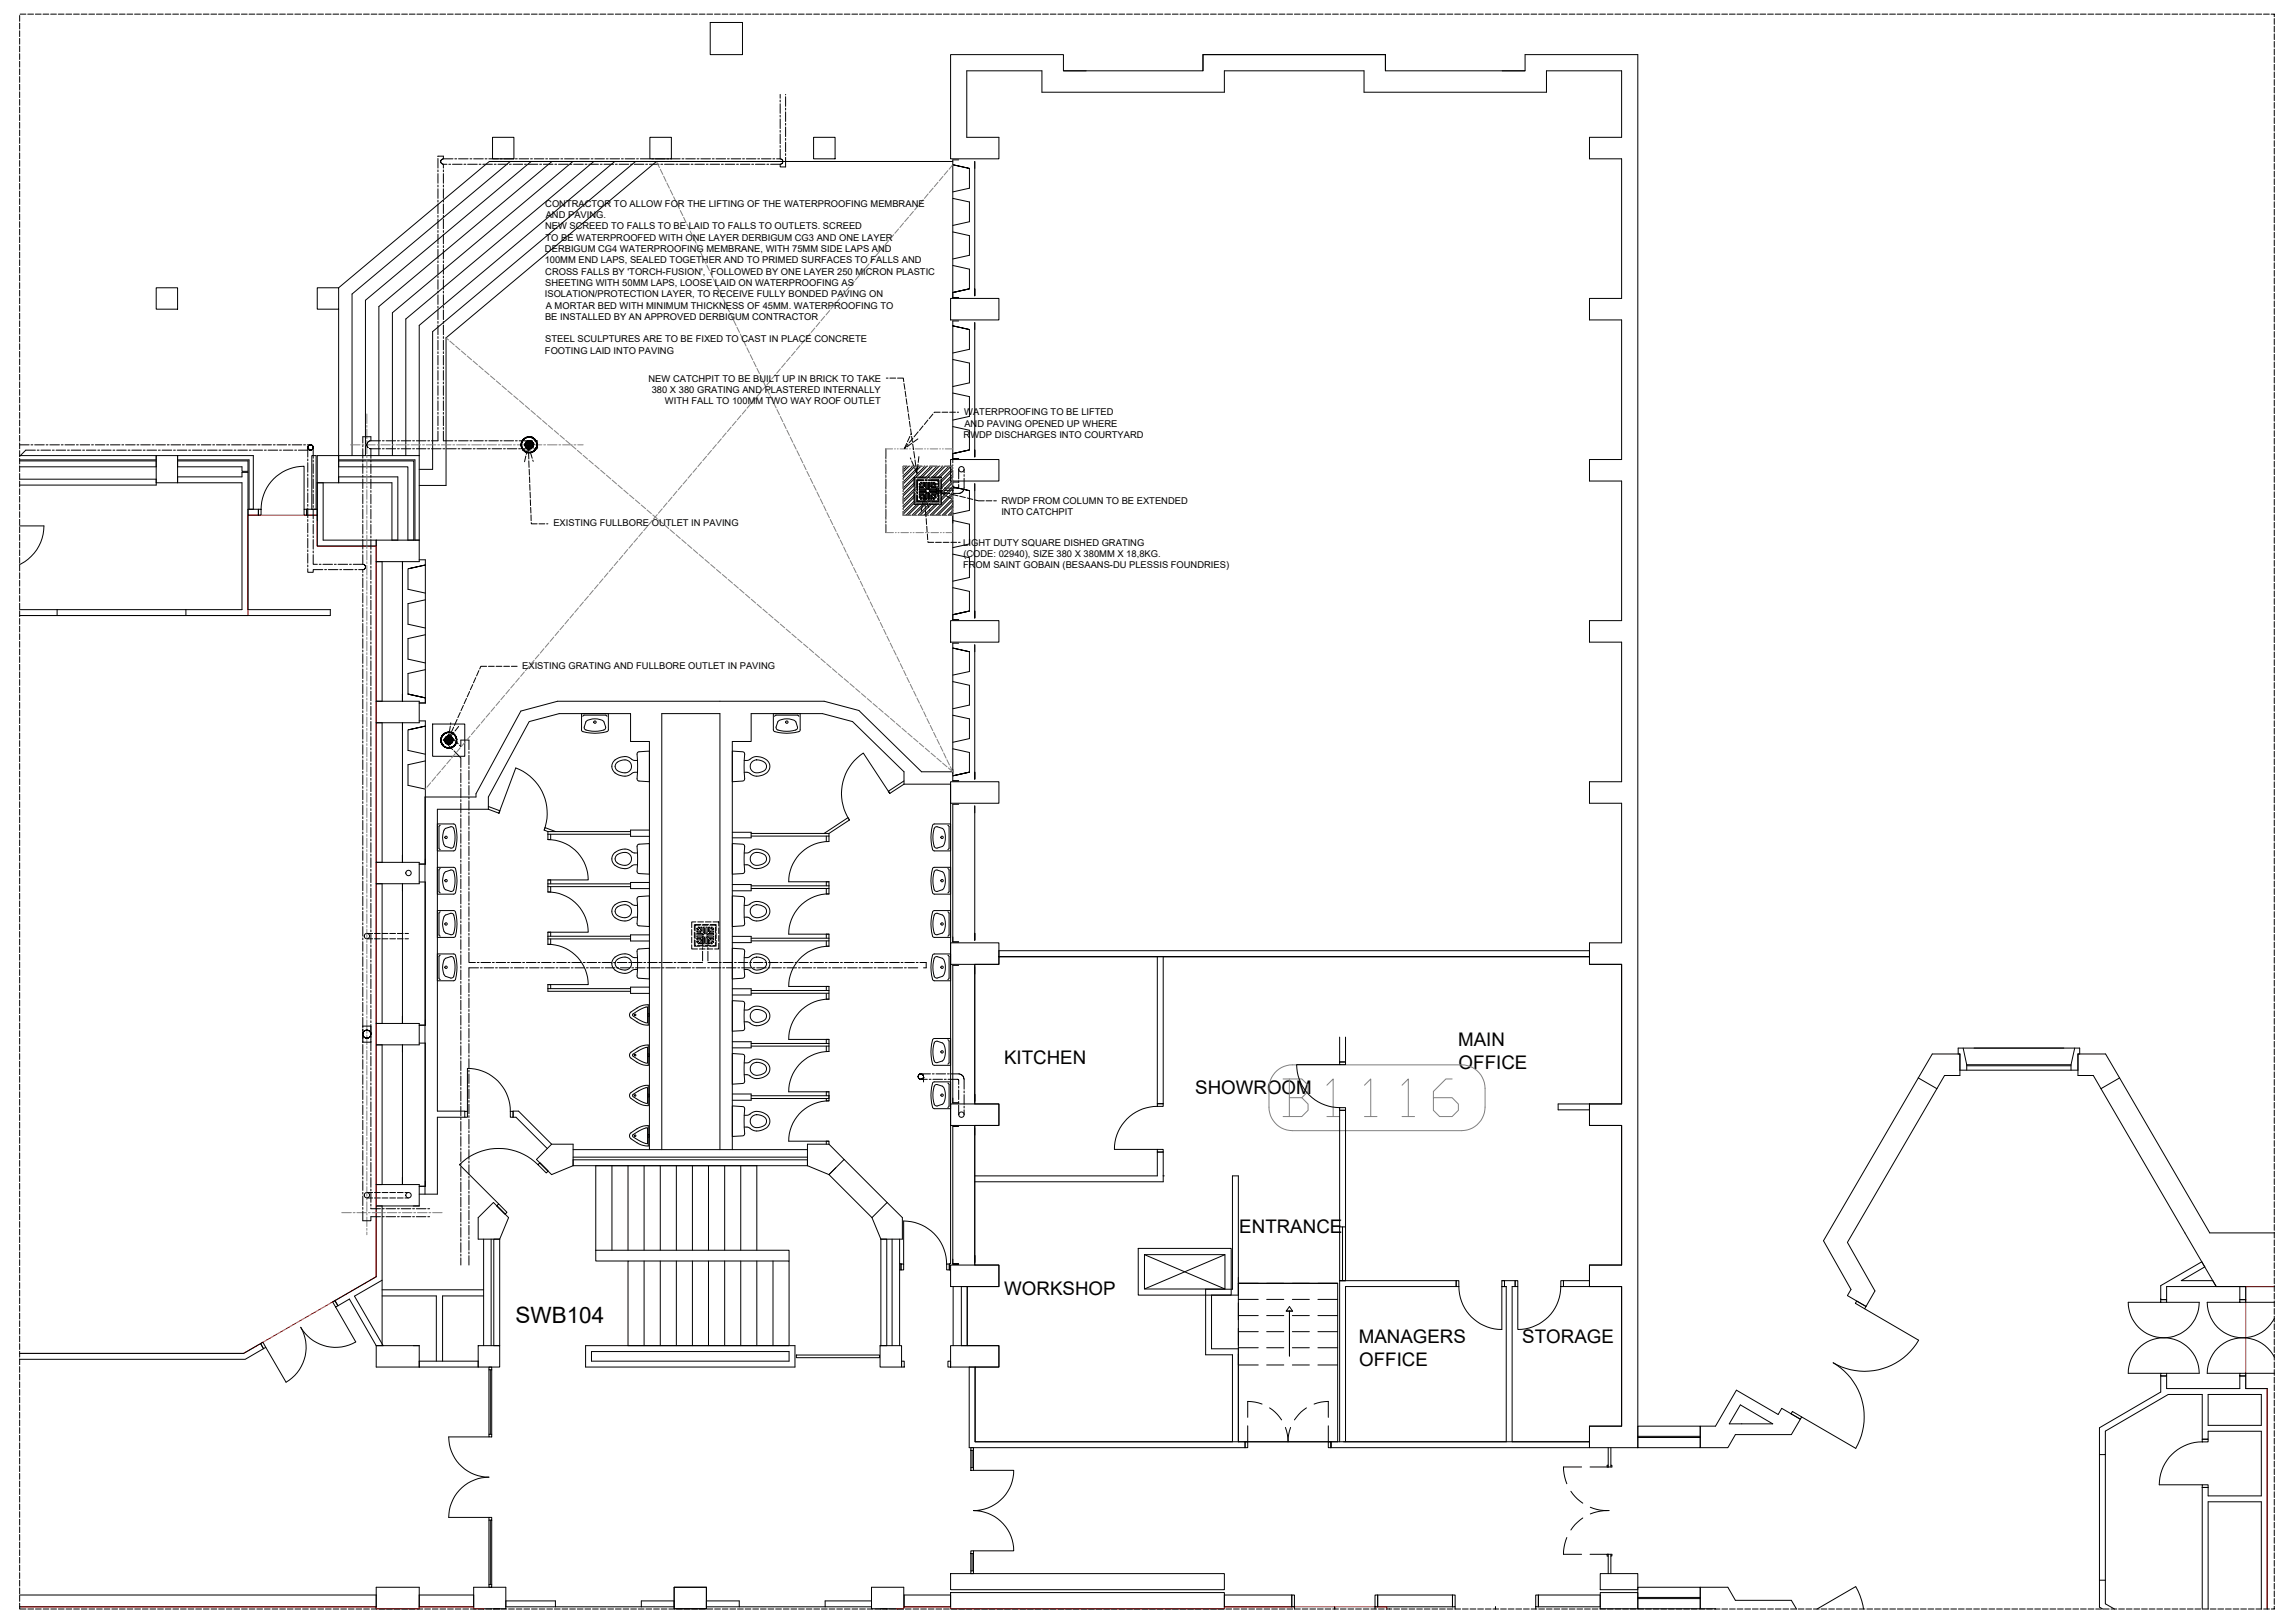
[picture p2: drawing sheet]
<svg xmlns="http://www.w3.org/2000/svg" width="840mm" height="594mm" viewBox="0 0 840 594" stroke-linecap="round" stroke-linejoin="round" font-family="sans-serif">
<defs><g id="words">
<text font-size="8.2" x="188.8" y="484.2">SWB104</text>
<g font-size="6.9">
<text x="533.9" y="382.9">MAIN</text>
<text x="367.7" y="389.5">KITCHEN</text>
<text x="534.1" y="391.2">OFFICE</text>
<text x="437.6" y="400.4">SHOWROOM</text>
<text x="453.8" y="451.2">ENTRANCE</text>
<text x="367.7" y="474.2">WORKSHOP</text>
<text x="497.5" y="491.6">MANAGERS</text>
<text x="557.4" y="491.6">STORAGE</text>
<text x="497.7" y="499.9">OFFICE</text>
</g>
<g font-size="3.4">
<text x="199.6" y="75.7">CONTRACTOR TO ALLOW FOR THE LIFTING OF THE WATERPROOFING MEMBRANE</text>
<text x="199.6" y="84">NEW SCREED TO FALLS TO BE LAID TO FALLS TO OUTLETS. SCREED</text>
<text x="199.8" y="79.8">AND PAVING.</text>
<text x="199.7" y="88.1">TO BE WATERPROOFED WITH ONE LAYER DERBIGUM CG3 AND ONE LAYER</text>
<text x="199.6" y="92.3">DERBIGUM CG4 WATERPROOFING MEMBRANE, WITH 75MM SIDE LAPS AND</text>
<text x="199.4" y="96.4">100MM END LAPS, SEALED TOGETHER AND TO PRIMED SURFACES TO FALLS AND</text>
<text x="199.6" y="100.5">CROSS FALLS BY 'TORCH-FUSION', FOLLOWED BY ONE LAYER 250 MICRON PLASTIC</text>
<text x="199.7" y="104.7">SHEETING WITH 50MM LAPS, LOOSE LAID ON WATERPROOFING AS</text>
<text x="199.5" y="108.8">ISOLATION/PROTECTION LAYER, TO RECEIVE FULLY BONDED PAVING ON</text>
<text x="199.8" y="112.9">A MORTAR BED WITH MINIMUM THICKNESS OF 45MM. WATERPROOFING TO</text>
<text x="199.6" y="117.1">BE INSTALLED BY AN APPROVED DERBIGUM CONTRACTOR</text>
<text x="199.7" y="125.3">STEEL SCULPTURES ARE TO BE FIXED TO CAST IN PLACE CONCRETE</text>
<text x="199.5" y="129.5">FOOTING LAID INTO PAVING</text>
<text x="237.5" y="139.6">NEW CATCHPIT TO BE BUILT UP IN BRICK TO TAKE</text>
<text x="238.6" y="143.8">380 X 380 GRATING AND PLASTERED INTERNALLY</text>
<text x="243.5" y="147.9">WITH FALL TO 100MM TWO WAY ROOF OUTLET</text>
<text x="353.1" y="152">WATERPROOFING TO BE LIFTED</text>
<text x="352.8" y="160.3">RWDP DISCHARGES INTO COURTYARD</text>
<text x="353.1" y="156.2">AND PAVING OPENED UP WHERE</text>
<text x="366.7" y="184.5">RWDP FROM COLUMN TO BE EXTENDED</text>
<text x="366.6" y="188.7">INTO CATCHPIT</text>
<text x="202.6" y="192.4">EXISTING FULLBORE OUTLET IN PAVING</text>
<text x="352.7" y="199.7">LIGHT DUTY SQUARE DISHED GRATING</text>
<text x="352.7" y="203.8">(CODE: 02940), SIZE 380 X 380MM X 18,8KG.</text>
<text x="352.7" y="208">FROM SAINT GOBAIN (BESAANS-DU PLESSIS FOUNDRIES)</text>
<text x="191.2" y="245">EXISTING GRATING AND FULLBORE OUTLET IN PAVING</text>
</g>
</g></defs>
<g fill="none" stroke="#000" stroke-width=".37">
<path d="M7.2 168.7h50v2.2h-50M7.2 175.4h50v2.2h-50M65 168.7h25.8v3.8h-2.2v-1.6h-23.6zM116.2 176.7h2.1v21h19.5v2.2h-21.6zM124 168.7h27.5v29h-2.1v-26.8h-25.4zM124 174.6h21.7v23.1h-2.2v-21h-19.5zM330.7 174.1v.4M330.7 175.1v.4M330.7 176.2v2.8M330.7 179.6v.4M332 170.7l-1.3 1.3M332.1 170.7h-1.4v2.8"/>
<path d="M333.2 170.7h-.4l-2.1 2.1M333.8 170.7h.4M334.3 170.7l-3.6 3.5M334.9 170.7h2.8M335 170.7l-4.3 4.3M335.2 175.2v2.8M335.2 178.7v.3M335.2 179.7v.3M335.2 177.1l-4.5 4.5M335.2 179.3l-4.5 4.5M335.2 176.3l-4.5 4.5M335.2 178.5l-4.5 4.5"/>
<path d="M335.9 175.2h2.8M336.5 170.7l-5.8 5.7M337.2 170.7l-6.5 6.5M338.3 170.7h.4l-8 7.9M339.3 170.7h.4M339.4 170.7l-8.7 8.7M340.4 170.7h2.8M340.9 170.7l-4.6 4.5M341.4 175.2h2.8M341.6 170.7l-4.5 4.5M343.1 170.7l-4.6 4.5M343.8 170.7h.4"/>
<path d="M343.9 170.7l-4.6 4.5h.4M344.2 175.8v2.8M344.2 179.3v.3M344.8 170.7h.4M345.3 170.7l-4.6 4.5h-.3M345.9 170.7h2.8v1.4M346.1 170.7l-4.6 4.5M347.5 170.7l-4.5 4.5M348.3 170.7l-4.6 4.5M348.7 174.1v-.2l-4.5 4.5M348.7 178.6v-.3l-4.5 4.5M348.7 172.8v.3"/>
<path d="M348.7 174.8v2.8M348.7 179.3v.3M348.7 174.7l-4.5 4.5M348.7 172.5l-4.5 4.5M348.7 176.9l-4.5 4.5M348.7 179.1l-4.5 4.5M348.7 171.7l-4.5 4.5M348.7 176.1l-4.5 4.5v-.3M90.8 186.4h3.8v2.2h-3.8zM116.2 186.4h-3.9v2.2h3.9M330.7 187.2v1.4h2.8M330.7 180.7v.3"/>
<path d="M330.7 181.7v2.8M330.7 185.1v.4M330.7 186.2v.3M334.2 188.6h.3M335.2 188.6h.3M335.2 183.5v-2.8l-4.5 4.5M335.2 184.1h2.8M335.2 181.5l-4.5 4.5M335.2 183.7l-4.5 4.5M335.2 182.9l-4.5 4.5M336.2 188.6h2.8M336.3 184.1l-4.6 4.5"/>
<path d="M337 184.1l-4.5 4.5M338.5 184.1l-4.6 4.5M338.7 184.1h.3M339.2 184.1l-4.5 4.5M339.7 188.6h.3M339.7 184.1h.4M340.7 184.1l-4.6 4.5M340.7 188.6h.3M340.7 184.1h2.8M341.5 184.1l-4.6 4.5M341.7 188.6h2.8M342.9 184.1l-4.6 4.5"/>
<path d="M343.7 184.1l-4.6 4.5M344.2 181.3v2.8M345.2 188.6h.3M346.2 188.6h.3M348.7 185.8v2.8h-1.5l1.5-1.5M348.7 180.3v2.8M348.7 183.8v.3M348.7 184.8v.3M348.7 182.7l-5.9 5.9M348.7 180.5l-8.1 8.1M348.7 187.9l-.8 .7M348.7 185.7l-3 2.9"/>
<path d="M348.7 183.5l-5.2 5.1M348.7 181.3l-7.4 7.3M348.7 184.9l-3.7 3.7M137.8 205.6h2.1v51.1h-2.1zM7.2 223.2h81.4v-46.5h-23.6v-2.1h23.6v-1.7h2.2v50.3h30.1M7.2 225.3h113.7M20.9 223.2v2.1M68.1 223.2v2.1M120.9 223.1v2.1M137.8 264.6h2.1v51.1h-2.1zM178.8 296.2v-4.5l15-27.6 11-2.9h26.1v10.2h6.9v149.4M178.8 296.2h-18.7v110.5h10.1"/>
<path d="M178.8 295.2l4.2 1.6-.3 .9-3.9-1.5M331 287v-4.5l-18.8-18.4-11-2.9h-26.2v10.2h-6.9v149.4M331 287h17.1v175.6h-.5v2.2h.5M331 285.8l-5.7 3.8 .5 .8 5.2-3.4M348.9 282.5h-11.5l-22.9-22.4-12.7-3.4h-97.6l-13.5 3.6-16.4 30.2v1.2h-18.7v145.4M200.6 305.4h30.3M200.6 304.4h30.3M200.6 304.4v2.9h1v-1.9M200.6 304.4l-1.3-.6 .3-.8 3.9 1.4M237.8 303.8h-6.9v2.3h6.9M268.1 304.6h6.9v2.1h-6.9M275 305.1h28.5"/>
<path d="M275 306h28.5M301.8 305.1l8.7-5.8 .5 .9-7.5 4.9M302.6 306v2M303.5 305.1v2.9M137.8 323.5h2.1v51.1h-2.1zM200.6 323.5h30.3M200.6 324.5h30.3M201.6 323.5v-1.4h-1v4.4h1v-2M237.8 323h-6.9v2.3h6.9M268.1 323.8h6.9v2.3h-6.9M275 325.2h28.5M275 324.2h28.5"/>
<path d="M302.6 324.2v-1.4h.9v4.4h-.9v-2M200.6 342.7h30.3M200.6 343.7h30.3M201.6 342.7v-1.5h-1v4.5h1v-2M237.8 342.2h-6.9v2.2h6.9M268.1 342.7h6.9v2.3h-6.9M275 343.4h28.5M275 344.4h28.5M302.6 343.4v-1.5h.9v4.4h-.9v-1.9M365.8 348h216.2v2.2h-156.1v53.8h-2.1v-53.8h-58zM200.6 361.9h30.3M201.6 361.9v-1.5h-1v2.5h30.3"/>
<path d="M237.8 361.3h-6.9v2.3h6.9M268.1 361.9h6.9v2.3h-6.9M275 362.6h28.5M302.6 362.6v-1.5h.9v2.5h-28.5M302.6 363.7v2h.9v-2M490.5 379.6v9.1h2.2v-9.1M137.8 382.5h2.1v51.1h-2.1zM268.1 381.3h6.9v2.3h-6.9M275 381.9h28.5M275 382.9h28.5M302.6 381.9v-1.4h.9v4.4h-.9v-2M170.2 409h-10.1v28.1h-6.6"/>
<path d="M202 418.8l-12.1-12.1h-2v2.3h1l11.5 11.4M268.1 400.4h6.9v2.3h-6.9M275 401.1h28.5M275 402.1h28.5M302.6 401.1v-1.5h.9v3.3h-.9v-.8M490.5 406.4h2.2v42.7h-2.2zM570.5 404.1h11.5v2.1h-11.5zM197.7 425.6l3 3.1M209.8 424.5h85.9v2.2h-85.9zM242.3 420.8v-159.6h21.3v159.6M356.9 430.4h66.9v-8.7h2.1v10.9h-69M425.9 430.4h.1"/>
<path d="M151.3 441.4h2.2M180.8 453.6h2.2v39h-2.2zM181.9 441.4l3.1 3M322.5 453.6h2.2v39h-2.2zM416.8 457h34v17.1h-34zM419.1 459.2h29.4v12.6h-29.4zM419.1 459.2l29.4 12.6M448.5 459.2l-29.4 12.6M139.9 474.4h19.9v23.8M139.9 472.1h37.2M139.9 468.6l-10.1 5.8 10.5 18.2h-2.5l-9.9-17.1-4.2 2.5-1.1-1.9 15.2-8.8v-25.9h2.1v51.2M177.1 474.4h-15v23.8"/>
<path d="M329.4 462.6h.5v2.2h-.5M348.9 460.9v1.8M352 470.9h2.2v21.7h-2.2zM453.4 474.1v-43.7h-2.1v41.5h-9.8v24h9.8v31.8h-94.3v-27.3h-2.1v29.5h101v-2.2h-2.5v-34h-9.8v-19.6h9.9M549.9 468.8h4.9v2.1h-1.1v56.8h28.3v2.2h-94.7v-2.2h2.5M549.9 470.9h1.6v56.8h-59.5M550.9 468.8v2.1M572.5 468.8h9.5v2.1h-9.5zM791.2 470.6l15-8.7 1.1 1.8-8.6 5.1h11.5l1.3 2.1h-18.2v4.8h-2.1zM820.1 470.9h2.2v4.8h-2.2zM7.2 495.4h82l6.2-3.6 1.1 1.9-6.7 3.9h-82.6M151.3 492.6h2.2"/>
<path d="M153.5 498.2h21.6v2.2h-21.6zM214.4 492.6h76.7v7.8h-76.7zM216.6 494.7h72.3v3.5h-72.3zM808.5 510.4h19.5v11.3h-19.5zM490.5 527.7v-58.9h42.7v2.1h-40.5v56.8M579.1 537h-6.6l.2 2.5 1 3.6M588.9 536.3h-.4v.7M589.8 536.3h.4v.7h-8M768.7 532.4h2.2v-8.6l23-13.4h12.5v16.4h2.1v-2.9h19.5v23.7h-19.5v-3.1h-2.1v44.5M770.9 532.4v54.7l3.4 1.9M575.2 545.9l1.5 1.9 2.8 2.4M579.5 555.6l-2.8 2.5-1.5 1.9"/>
<path d="M582.3 551.7l3.6 1.1 2.6 .1M588.5 552.9h.4M588.5 552.9l-2.6 .2-3.6 1.1M573.7 562.8l-1 3.6-.2 2.5h6.6M582.2 568.9h6.7h-.4v.7h.4M588.9 568.9h1.3v.7h-.4M768.7 578.4h2.2M7.2 583.8h130.6v4.4h-130.6M153.5 583.8h19.9v4.4h-19.9zM180.8 589h2.2M203.4 588.2v-2.2h-18.2v2.2h61.6v-2.2h-12v2.2M270.7 588.2v-2.2h-12v2.2h60.4v-2.2h-17v2.2"/>
<path d="M322.5 589h2.2M331.1 583.8h17v4.4h-17zM448.3 583.8h24.7v4.4h-24.7zM504.4 583.8h27.4v4.4h-27.4zM563.3 583.8h22.6v4.4h-22.6zM770 589l-1.3-.7v-65.7l22.5-13.1v-5.8h2.1v4.6h26.8v-4.6h2.2v4.6h7.9v80.7M808.5 589v-39.3h19.5v39.3"/>
</g>
<g fill="none" stroke="#000" stroke-width=".37">
<path d="M224.1 426.7v30.9M230 426.7v30.9M235.8 426.7v30.9M241.8 426.7v30.9M247.6 426.7v30.9M253.5 426.7v30.9M259.4 426.7v30.9M265.3 426.7v30.9M271.2 426.7v30.9M218.1 457.6v4h11.9M218.1 457.6v-30.9h59v30.9M218.1 457.6h70.8v4"/>
<path d="M230 461.6h58.9v31h-58.9zM235.8 461.6v31M241.8 461.6v31M247.6 461.6v31M253.5 461.6v31M259.4 461.6v31M265.3 461.6v31M271.2 461.6v31M277.1 461.6v31M283 461.6v31M453.4 469.7h36.4v58M453.4 469.7v4.1"/>
<path d="M453.4 476.9v6.2M453.4 469.7h7.3M453.4 475.6h7.3M463.8 469.7h6.3M463.8 475.6h6.3M471 479.9h2.3M472.1 478.3l1.2 1.6h-2.3zM472.1 479.9v16.5M473.2 469.7h6.2M473.2 475.6h6.2M482.6 469.7h7.2h-36.4v58M482.6 475.6h7.2"/>
<path d="M291.6 496h30.4v1h-30.4zM453.4 486.3v6.2M453.4 495.6v4h7.3M453.4 481.6h7.3M453.4 487.4h7.3M453.4 493.3h7.3M463.8 481.6h6.3M463.8 487.4h6.3M463.8 493.3h6.3M463.8 499.6h6.3M473.2 481.6h6.2M473.2 487.4h6.2"/>
<path d="M473.2 493.3h6.2M473.2 499.6h6.2M482.6 481.6h7.2M482.6 487.4h7.2M482.6 493.3h7.2M482.6 499.6h7.2M455.9 527.7h31.4v2.2"/>
</g>
<g fill="none" stroke="#000" stroke-width=".37">
<path d="M507.3 20h-66.8v5.9h-51.1v-5.9h-41.3v38.1h17.7v-7.8h-11.8v-24.4h27.5v7.9h66.8v-7.9h51.1v7.9h66.9v-7.9h27.5v24.4h-11.8v7.8h11.8v51.1h-11.8v7.9h11.8v51.1h-11.8v7.9h11.8v51.1h-11.8v7.8h11.8v51.1h-11.8v7.9h11.8v51.1h-11.8v7.9h11.8v51.1h-11.8v7.9h11.8v51.1h-11.8v7.8h11.8v51.1h-11.8v7.9h17.7v-509.9h-41.3v5.9h-8.4M507.3 20v5.9h51.1M507.3 20v5.9M507.3 20h-66.8v5.9M389.4 25.9h8.3M180.3 50.3h7.9v7.8h-7.9zM238 50.3h7.8v7.8h-7.8zM297.9 50.3h7.9v7.8h-7.9zM351 58.5h-2.1v50.4h2.1M356.9 59.1v49.2M348.9 60.3l6.1 1.4-6.1-1.4M348.9 72.6l6.1 1.3v7.3l-6.1 1.3"/>
<path d="M355 61.7v7.2l-6.1 1.3M348.9 97.2l6.1 1.3v7.2l-6.1 1.4M348.9 84.9l6.1 1.3v7.2l-6.1 1.4M57.2 105.3h7.8v7.9h-7.8zM116.2 105.3h7.8v7.9h-7.8zM348.1 109.2h17.7v7.9h-17.7zM348.9 119.3l6.1 1.3-6.1-1.3M351 117.5h-2.1v50.4h2.1M355 105.7l-6.1 1.4 6.1-1.4M356.9 108.3v-2.6v2.6M356.9 118.1v49.1M348.9 131.6l6.1 1.3v7.2l-6.1 1.4"/>
<path d="M355 120.6v7.3l-6.1 1.3M348.9 156.1l6.1 1.4v7.2l-6.1 1.3M348.9 143.9l6.1 1.3v7.2l-6.1 1.4M7.2 166.8h50v1.5h-50M57.2 166.8h7.8v9.9h-7.8zM65 166.8h27.8v19.6h-1.6v-18.1h-26.2zM114.2 166.8h1.5v19.6h-1.5zM116.2 166.8h7.8v9.9h-7.8zM348.1 168.2h17.7v7.9h-17.7zM348.9 178.2l6.1 1.4-6.1-1.4M351 176.5h-2.1v50.3h2.1M355 164.7l-6.1 1.3 6.1-1.3"/>
<path d="M355 179.6v7.2l-6.1 1.3M356.9 167.2v-2.5v2.5M356.9 177.1v49.1M151.9 197.7v-29.4h-27.9v-1.5h29.5v38.8h-15.7v-7.9h15.7M348.9 190.5l6.1 1.4v7.2l-6.1 1.4M147.4 205.6v51.1M149.4 208.2v7.5l6.3 1.4M153.5 204.9h2.2v52.4h-2.2M155.7 206.8l-6.3 1.4 6.3-1.4M155.7 219.6l-6.3 1.4v7.5l6.3 1.4M348.9 215.1l6.1 1.4v7.2l-6.1 1.3M348.9 202.8l6.1 1.3v7.3l-6.1 1.3"/>
<path d="M155.7 232.3l-6.3 1.4v7.6l6.3 1.4M348.1 227.2h17.7v7.8h-17.7zM348.9 237.2l6.1 1.4-6.1-1.4M351 235.4h-2.1v50.4h2.1M355 223.7l-6.1 1.3 6.1-1.3M355 238.6v7.2l-6.1 1.3M356.9 226.2v-2.5v2.5M356.9 236v49.2M137.8 256.7h15.7v7.9h-15.7zM147.4 256.7v-2.6v2.6M149.4 254.1l6.3 1.4-6.3-1.4M155.7 245.1l-6.3 1.4v7.6l6.3 1.4"/>
<path d="M348.9 249.5l6.1 1.3v7.3l-6.1 1.3M147.4 264.6v51.1M149.4 267.2v7.5l6.3 1.4M153.5 263.9h2.2v52.4h-2.2M155.7 265.8l-6.3 1.4 6.3-1.4M155.7 278.5l-6.3 1.4v7.6l6.3 1.4M348.9 274.1l6.1 1.3v7.2l-6.1 1.4M348.9 261.8l6.1 1.3v7.3l-6.1 1.3M348.1 286.1h17.7v7.9h-17.7zM351 294.4h-2.1v50.4h2.1M355 282.6l-6.1 1.4 6.1-1.4M356.9 285.2v-2.6v2.6"/>
<path d="M356.9 295v49.1M137.8 315.7h15.7v7.8h-15.7zM147.4 315.7v-2.7v2.7M147.4 323.5v51.1M153.5 322.8h2.2v52.5h-2.2M348.1 345.1h17.7v7.9h-17.7zM351 353.4h-2.1v50.3h2.1M356.9 344.1v-2.5v2.5M356.9 353v51.1M137.8 374.6h15.7v7.9h-15.7zM147.4 374.6v-2.6v2.6M147.4 382.5v51.1"/>
<path d="M153.5 381.8h2.2v52.4h-2.2M702.4 394.6l6.8 3.9M707.5 385.8h10.1v7.9h-5.6l-35.6 61.1 10.1 17.7-3.2 5.7-6.9-4 1.4-2.2-10.1-17.8zM769.3 398.5l42.2 72.4h21.3h-21.3M776.1 394.6l-5.1-8.8h-10.1v7.9h5.6l2.8 4.8M776.1 394.6l-6.8 3.9M776.1 394.6l33 56.7h23.7M202 418.8h7.8v7.9l-7.8 3.3-5.6-5.6zM302.6 418.8v-1.1h.9v1.1M303.5 418.8h-7.8v7.9l7.8 3.3M303.5 418.8l5.6 5.6M348.1 404.1h17.7v7.9h-17.7z"/>
<path d="M351 412.3h-2.1v50.4M356.9 403.1v-2.5v2.5M356.9 412v51.1M137.8 433.6h15.7v7.8h-15.7zM147.4 433.6v-2.6v2.6M209.8 423.6h85.9M209.8 420.8h85.9M303.5 430l15.8 15.7M309.1 424.4l-5.6 5.6M309.1 424.4l15.7 15.8M175.1 445.7l5.6-5.5 5.5 5.5-3.2 7.9h-7.9zM177.1 453.6v39"/>
<path d="M179.8 453.6v39M324.8 440.2l5.6 5.5v7.9h-7.9l-3.2-7.9M324.8 440.2l-5.5 5.5M326.6 453.6v39M329.4 453.6v39M490.5 449.1v19.7M491.6 449.1v19.7M492.7 449.1v19.7M348.1 463.1h17.7v7.8h-17.7zM348.9 462.7h2.1h-2.1M349 470.9v21.7M356.9 462.1v-2.6v2.6"/>
<path d="M492.7 468.8h-2.2h2.2M137.8 492.6h15.7v7.8h-15.7zM175.1 492.6h7.9v7.8h-7.9zM322.2 492.6h7.9v7.8h-7.9zM348.1 492.6h17.7v7.8h-17.7zM637.2 514.2l11.9 7h-15.9zM622.6 522h5.5l7.7-13.1 15.3 8.9 1.3-2.3 6.8 4-3.3 5.6h-20.5l-2.7 4.8h-10.1zM637.8 521.1v.1M348.1 576h100.2v5.9h-100.2zM585.9 576h13.8v5.9h-13.8zM137.8 581h15.7v7.9h-15.7zM173.4 581h11.8v7.9h-11.8z"/>
<path d="M177.1 588.9v.1M179.8 588.9v.1M246.8 581h11.9v7.9h-11.9zM319.1 581h11.8v7.9h-11.8zM325.7 588.9v.1M328.4 588.9v.1M348.1 582.9h100.2v6h-100.2zM585.9 582.9h13.8v6h-13.8zM657.8 589l-1.9-3.2h-20.5l-2.7-4.8h-10.1v7.9l5.6 .1"/>
</g>
<path d="M7.2 225.3h83.6v-36.7h25.4v11.3h21.6v267.4l-48.6 28.1h-82M832.8 470.9h-10.5v37.4h7.9v80.7M7.2 588.2h130.6v.7h15.7v-.7h19.9v.7l3.7 .1M328.4 589l2.5-.1v-.7h17.2v.7h100.2v-.7h59.5v.8" fill="none" stroke="#f00" stroke-width=".37"/>
<path d="M356.9 353h8.9v-2.8h216.2h-216.2h216.2v2.8h11.8v51.1h-11.8v7.9h11.8v51.1h-11.8v7.8h11.8v51.1h-11.8v5.7h-225v-27.3h8.8v-7.8h-11.6v-21.7h11.6v-7.8h-8.9v-51.1h8.9v-7.9h-8.9z" fill="none" stroke="#000" stroke-width=".37"/>
<g fill="none" stroke="#808080" stroke-width=".37">
<path d="M240.5 59.5l1 1.9M241.8 61.9l.9 2M243 64.5l.9 1.9M244.2 67l.9 1.9M245.4 69.5l.9 1.9M246.6 72l1 1.9M247.9 74.5l.9 1.9M249.1 77.1l.9 1.8M250.3 79.6l.9 1.9M332.7 79.5l-1.4 1.6M334.4 77.4l-1.3 1.6M336.3 75.2l-1.4 1.6"/>
<path d="M338 73.1l-1.3 1.6M339.9 71l-1.4 1.6M341.7 68.8l-1.4 1.7M343.5 66.7l-1.4 1.6M345.3 64.6l-1.4 1.6M347 62.5l-1.3 1.6M348.9 60.3l-1.4 1.6M251.5 82.1l.9 1.9M252.7 84.6l1 1.9M254 87.1l.9 1.9M255.2 89.6l.9 1.9M256.4 92.1l.9 1.9"/>
<path d="M257.6 94.6l.9 1.9M258.8 97.1l1 1.9M260.1 99.7l.9 1.9M316.4 98.7l-1.4 1.6M318.2 96.6l-1.3 1.6M320 94.5l-1.4 1.6M321.8 92.3l-1.3 1.7M323.6 90.2l-1.4 1.6M325.4 88.1l-1.3 1.6M327.2 85.9l-1.3 1.7M329 83.8l-1.3 1.6M330.8 81.6l-1.3 1.7"/>
<path d="M261.3 102.2l.9 1.9M262.5 104.7l.9 1.9M263.7 107.2l1 1.9M265 109.7l.9 1.9M266.1 112.2l1 1.9M267.4 114.7l.9 1.9M268.6 117.2l.9 1.9M269.8 119.8l1 1.9M300.2 117.9l-1.4 1.7M302 115.8l-1.4 1.6M303.8 113.7l-1.4 1.6M305.6 111.5l-1.4 1.6"/>
<path d="M307.4 109.4l-1.4 1.6M309.2 107.2l-1.4 1.7M311 105.1l-1.4 1.6M312.8 103l-1.4 1.6M314.6 100.9l-1.4 1.6M163.3 123.7l.9 .7M164.7 124.9l1.6 1.4M166.8 126.7l1.6 1.4M169 128.5l1.6 1.4M171.1 130.3l1.6 1.4M173.2 132.1l1.6 1.4M175.3 134l1.7 1.4"/>
<path d="M177.5 135.8l1.6 1.3M179.6 137.6l1.6 1.4M181.7 139.4l1.6 1.4M271.1 122.3l.9 1.9M272.3 124.8l.9 1.9M273.5 127.3l.9 1.9M274.7 129.8l.9 1.9M275.9 132.3l1 2M277.2 134.8l.9 2M278.4 137.3l.9 1.9M279.6 139.9l.9 1.9M282.2 139.3l-1.4 1.6"/>
<path d="M283.9 137.1l-1.3 1.6M285.7 135l-1.3 1.6M287.6 132.9l-1.4 1.6M289.3 130.7l-1.3 1.6M291.2 128.6l-1.4 1.6M292.9 126.5l-1.3 1.6M294.8 124.3l-1.4 1.7M296.6 122.2l-1.4 1.6M298.4 120.1l-1.4 1.6M183.8 141.2l1.6 1.4M185.9 143.1l1.6 1.3M188.1 144.9l1.6 1.3"/>
<path d="M190.2 146.7l1.6 1.4M192.3 148.5l1.6 1.4M194.4 150.3l1.6 1.4M196.6 152.1l1.6 1.4M198.7 153.9l1.6 1.4M200.8 155.8l1.6 1.4M202.9 157.6l1.7 1.4M205.1 159.4l1.6 1.4M265.9 158.5l-1.4 1.6M267.7 156.4l-1.3 1.6M269.5 154.2l-1.4 1.6M271.3 152.1l-1.3 1.6"/>
<path d="M273.1 150l-1.3 1.6M274.9 147.8l-1.3 1.6M276.7 145.7l-1.3 1.6M278.6 143.5l-1.4 1.7M280.3 141.4l-1.3 1.6M280.8 142.4l.9 1.9M282 144.9l1 1.9M283.3 147.4l.9 1.9M284.5 149.9l.9 1.9M285.7 152.5l.9 1.9M286.9 155l.9 1.9M288.1 157.5l1 1.9"/>
<path d="M289.3 160l1 1.9M207.2 161.2l1.6 1.4M209.3 163l1.6 1.4M211.4 164.9l1.6 1.3M213.5 166.7l1.6 1.3M215.6 168.5l1.7 1.4M217.8 170.3l1.6 1.4M219.9 172.1l1.6 1.4M222 173.9l1.6 1.4M224.2 175.7l1.6 1.4M226.3 177.6l1.6 1.4M228.4 179.4l1.6 1.4"/>
<path d="M247.9 179.8l-1.4 1.7M249.7 177.7l-1.4 1.6M251.5 175.6l-1.4 1.6M253.3 173.4l-1.4 1.6M255.1 171.3l-1.4 1.6M256.9 169.1l-1.4 1.7M258.7 167l-1.4 1.6M260.5 164.9l-1.4 1.6M262.3 162.7l-1.4 1.7M264.1 160.6l-1.3 1.6M290.6 162.5l.9 1.9M291.8 165l.9 1.9"/>
<path d="M293 167.5l1 1.9M294.3 170l.8 1.9M295.4 172.6l1 1.8M296.7 175.1l.9 1.9M297.9 177.6l.9 1.9M324.4 167.8v.3M324.4 168.8v.3M324.4 169.8v2.8M324.4 173.3v.3M324.4 174.3v.3M324.4 175.3v2.8M324.4 178.8v.3"/>
<path d="M324.4 179.8v.3M326.9 164.3h-2.5v2.8M327.5 164.3h.4M328.5 164.3h.4M329.6 164.3h2.8M333 164.3h.4M334.1 164.3h.3M335.1 164.3h2.8M338.5 164.3h.4M339.6 164.3h.3M340.6 164.3h2.8M344 164.3h.4"/>
<path d="M345.1 164.3h.3M346.1 164.3h2.8M230.5 181.2l1.6 1.4M231.6 199l-1.3 1.6M232.7 183l1.6 1.4M233.5 196.9l-1.4 1.6M234.8 184.8l1.6 1.4M235.2 194.7l-1.3 1.7M236.9 186.7l1.6 1.3M237.1 192.6l-1.4 1.6M238.8 190.5l-1.3 1.6M239 188.5l1.6 1.3"/>
<path d="M240.7 188.4l-1.4 1.6M241.1 190.3l1.6 1.4M242.5 186.2l-1.4 1.6M243.2 192.1l1.7 1.4M244.3 184.1l-1.4 1.6M245.4 193.9l1.6 1.4M246.1 182l-1.4 1.6M247.5 195.7l1.6 1.4M249.6 197.5l1.6 1.4M251.8 199.4l1.6 1.4M299.1 180.1l1 1.9M300.4 182.6l.9 1.9"/>
<path d="M301.6 185.1l.9 1.9M302.8 187.6l.9 1.9M304 190.1l.9 1.9M305.2 192.6l1 1.9M306.5 195.2l.9 1.9M307.7 197.7l.9 1.9M324.4 180.8v2.8M324.4 184.3v.3M324.4 185.3v.3M324.4 186.3v2.8M324.4 189.8v.3M324.4 190.8v.3"/>
<path d="M324.4 191.8v2.8M215.4 218.2l-1.4 1.7M217.2 216.1l-1.3 1.6M219 214l-1.3 1.6M220.8 211.9l-1.3 1.6M222.6 209.7l-1.3 1.6M224.5 207.6l-1.4 1.6M226.2 205.4l-1.3 1.6M228 203.3l-1.3 1.6M229.8 201.1l-1.3 1.7M253.9 201.2l1.6 1.4M256 203l1.6 1.4"/>
<path d="M258.1 204.8l1.6 1.4M260.2 206.6l1.6 1.4M262.3 208.5l1.6 1.3M264.5 210.3l1.6 1.3M266.6 212.1l1.6 1.4M268.7 213.9l1.6 1.4M270.8 215.7l1.7 1.4M273 217.5l1.6 1.4M275.1 219.3l1.6 1.4M308.9 200.2l.9 1.9M310.1 202.7l.9 1.9M311.3 205.2l1 1.9"/>
<path d="M312.5 207.7l1 1.9M313.8 210.2l.9 1.9M315 212.7l.9 1.9M316.2 215.3l.9 1.9M317.4 217.8l.9 1.9M197.4 239.6l-1.4 1.6M199.2 237.4l-1.4 1.7M201 235.3l-1.4 1.6M202.8 233.2l-1.4 1.6M204.6 231l-1.4 1.6M206.4 228.9l-1.4 1.6M208.2 226.8l-1.4 1.6"/>
<path d="M210 224.6l-1.3 1.6M211.8 222.5l-1.4 1.6M213.6 220.4l-1.3 1.6M277.2 221.2l1.6 1.4M279.4 223l1.6 1.4M281.5 224.8l1.6 1.4M283.6 226.6l1.6 1.4M285.7 228.4l1.6 1.4M287.8 230.3l1.6 1.3M289.9 232.1l1.6 1.3M292.1 233.9l1.6 1.4M294.2 235.7l1.6 1.4"/>
<path d="M296.3 237.5l1.6 1.4M298.4 239.3l1.7 1.4M318.6 220.3l1 1.9M319.9 222.8l.9 1.9M321.1 225.3l.9 1.9M322.3 227.9l1 1.9M323.6 230.3l.8 2M324.7 232.8l1 2M326 235.4l.9 1.9M327.2 237.9l.9 1.9M181.1 258.8l-1.3 1.6M183 256.6l-1.4 1.6"/>
<path d="M184.7 254.5l-1.3 1.6M186.6 252.4l-1.4 1.6M188.4 250.2l-1.4 1.7M190.2 248.1l-1.4 1.6M192 246l-1.4 1.6M193.8 243.9l-1.4 1.6M195.6 241.7l-1.4 1.6M300.6 241.1l1.6 1.4M302.7 243l1.6 1.4M304.8 244.8l1.6 1.4M306.9 246.6l1.6 1.4M309.1 248.4l1.6 1.4"/>
<path d="M311.2 250.2l1.6 1.4M313.3 252.1l1.6 1.3M315.4 253.9l1.6 1.3M317.5 255.7l1.7 1.4M319.7 257.5l1.6 1.4M321.8 259.3l1.6 1.4M328.4 240.4l1 1.9M329.6 242.9l1 1.9M330.9 245.4l.9 1.9M332.1 248l.9 1.9M333.3 250.5l.9 1.9M334.5 253l.9 1.9"/>
<path d="M335.7 255.5l1 1.9M337 258l.9 1.9M164.9 278l-1.3 1.6M166.7 275.9l-1.3 1.6M168.5 273.7l-1.3 1.7M170.3 271.6l-1.3 1.6M172.1 269.5l-1.3 1.6M173.9 267.3l-1.3 1.6M175.7 265.2l-1.3 1.6M177.5 263l-1.3 1.7M179.4 260.9l-1.4 1.6M323.9 261.1l1.6 1.4"/>
<path d="M326.1 262.9l1.6 1.4M328.2 264.8l1.6 1.4M330.3 266.6l1.6 1.4M332.4 268.4l1.6 1.4M334.5 270.2l1.6 1.4M336.6 272l1.6 1.4M338.2 260.5l.9 1.9M338.8 273.9l1.6 1.3M339.4 263l.9 1.9M340.6 265.5l.9 1.9M340.9 275.7l1.6 1.3M341.8 268.1l1 1.9"/>
<path d="M343 277.5l1.6 1.4M343.1 270.6l.9 1.9M344.3 273.1l.9 1.9M345.1 279.3l1.7 1.4M345.5 275.6l.9 1.9M346.7 278.1l.9 1.9M155.9 288.6l-.2 .3M157.7 286.5l-1.4 1.6M159.5 284.4l-1.3 1.6M161.3 282.3l-1.4 1.6M163.1 280.1l-1.3 1.6M347.9 280.6l1 1.9-1.6-1.4"/>
<path d="M466.8 392.7l2.4-1.9 3-1h62.9a8.6 8.6 0 0 1 8.7 8.6v6.9a8.7 8.7 0 0 1-8.7 8.6h-61.9a8.6 8.6 0 0 1-8.5-8.6v-7.9l.5-2.1zM469.8 394.9h6.9l2.3 2.3v2.3l-2.3 2.3M472.1 394.9v13.8M485.9 397.2l2.2-2.3v13.8M499.6 397.2l2.3-2.3v13.8M513.4 397.2l2.3-2.3v13.8M531.7 394.9h-2.3l-4.6 4.6v6.9l2.3 2.3h4.6l2.3-2.3v-2.3l-2.3-2.3h-6.9M472.1 401.8h4.6l2.3 2.3v2.3l-2.3 2.3h-6.9M485.9 408.7h4.5M499.6 408.7h4.6M513.4 408.7h4.5"/>
</g>
<g fill="none" stroke="#000" stroke-width=".37">
<path d="M7.2 192.5h8.9a15.7 15.7 0 0 1-8.9 14.2M94.6 186.4h1v2.2h-1zM95.6 186.4a15.8 15.8 0 0 1 15.7-15.7v15.7M111.3 186.4h1v2.2h-1zM182.7 297.7l6.1-16.6a17.7 17.7 0 0 1 10.5 22.7M325.8 290.4l-9.7-14.8a17.7 17.7 0 0 0-5.1 24.6M200.6 307.3a14.8 14.8 0 0 1 14.8 14.8h-14.8M303.5 308a14.7 14.7 0 0 0-14.7 14.8h14.7M200.6 326.5a14.8 14.8 0 0 1 14.8 14.7h-14.8M303.5 327.2a14.6 14.6 0 0 0-14.7 14.7h14.7M200.6 345.7a14.8 14.8 0 0 1 14.8 14.7h-14.8M303.5 346.3a14.7 14.7 0 0 0-14.7 14.8h14.7"/>
<path d="M303.5 365.7a14.6 14.6 0 0 0-14.7 14.8h14.7M303.5 384.9a14.7 14.7 0 0 0-14.7 14.7h14.7M490.5 388.7h2.2v1h-2.2zM490.5 389.7h-15.7a15.8 15.8 0 0 0 15.7 15.7M717 383.6h44.5v2.2h-.6v5.9h-43.3v-5.9h-.6zM718.8 383.6l1.3 6.1M720.1 389.7v2M720.1 389.7h38.2M720.1 390.1h38.2M759.7 383.6l-1.4 6.1v2M170.2 406.8h1v2.2h-1zM171.2 406.8v-15.7a15.6 15.6 0 0 1 15.7 15.7"/>
<path d="M186.9 406.8h1v2.2h-1zM303.5 402.9a14.7 14.7 0 0 0-14.7 14.8h14.7M423.8 404h2.1v1h-2.1zM423.8 405a15.7 15.7 0 0 0-15.7 15.7h15.7M490.5 405.4h2.2v1h-2.2zM197 426.3l.7-.7 3 3.1-.7 .7zM197 426.3a20.4 20.4 0 0 0-28.8 0l14.4 14.4M306 427.5l-2.5 2.5M423.8 420.7h2.1v1h-2.1zM182.6 440.7l3 3.1-.6 .6-3.1-3zM121.8 476.6l.8-.5 1.1 1.9-.8 .4zM122.9 478.4l7.4 12.8a14.7 14.7 0 0 1-20.2-5.4 14.7 14.7 0 0 1-5.4 20.1l-7.4-12.7"/>
<path d="M329.9 462.7h1v2.1h-1zM330.9 462.7v-15.8a15.8 15.8 0 0 1 15.7 15.8M346.6 462.7h1v2.1h-1zM533.2 468.8h1v2.1h-1zM534.2 470.9a15.7 15.7 0 0 0 15.7 15.7v-15.7M549.9 468.8h1v2.1h-1zM554.8 468.8h1v2.1h-1zM555.8 470.9v15.7a15.7 15.7 0 0 0 15.7-15.7M571.5 468.8h1v2.1h-1zM679.8 476.2l3.5 2-.5 .9-3.4-2zM682.8 479.1l19.7 11.5a22.9 22.9 0 0 1-31.3 8.2 22.9 22.9 0 0 1 8.3 31.4l-19.8-11.6M791.2 476.7h2.1v-1h-2.1v1h-11.9a13 13 0 0 0 13 13 13 13 0 0 0 13-13h-12"/>
<path d="M820.1 476.7h2.2v-1h-2.2v1h-11.9a13 13 0 0 0 10 12.6 13 13 0 0 0 14.6-6.8M822.3 476.7h10.5M95.4 491.8l.9-.5 1 1.9-.8 .5zM330.1 498.2h1v2.2h-1zM347.1 498.2h1v2.2h-1zM832.8 496.8a13 13 0 0 0-14.6-6.8 13 13 0 0 0-10 12.7h11.9M179 500.4h1v1h-1zM179 501.4v23.6M179.5 501.4v23.6M180 501.4v23.6M462.1 513.9l-2.6-.7-2.6-.2v5.8M464.9 515.3l2.8 2.5 1.6 1.9"/>
<path d="M478.4 515.3l-2 1.6-2.4 2.8M481.2 513.9l2.5-.7 2.7-.2v5.8M656.3 516.7l3.4 1.9-.5 .9-3.4-2zM791.2 502.7h2.1v1h-2.1zM791.2 502.7h-11.9a13 13 0 0 1 13-13 13 13 0 0 1 13 13h-12M820.1 502.7h2.2v1h-2.2zM822.3 502.7h10.5M179 525h1v1h-1zM179 526h-14.7a14.7 14.7 0 0 0 14.7 14.7 14.8 14.8 0 0 0-14.7 14.7h14.7M355.5 529.9h.9v1h-.9zM355.5 537.2h.9v1h-.9zM355.5 530.9v6.3"/>
<path d="M355.9 530.9v6.3M356.4 538.2h14.8a14.7 14.7 0 0 1-14.8 14.7 14.8 14.8 0 0 1 14.8 14.8h-14.8M356.4 530.9v6.3M455.9 527.7h1v2.2h-1zM456.9 521.9v5.8M472.6 522.5l-.8 2.6-.2 2.6-.2-2.6-.7-2.6M486.4 527.7h.9v2.2h-.9zM486.4 521.9v5.8M588.9 529.9v7.1M589.8 529.9v7.1M599.7 526.2h22.9M599.7 522h22.9v7.9h-22.9z"/>
<path d="M599.7 525.8h22.9M806.4 526.8h2.1v1h-2.1zM806.4 527.8a15.8 15.8 0 0 0-15.8 15.7h15.8M179 555.4h1v1h-1zM179 556.4v23.6M179.5 556.4v23.6M180 556.4v23.6M588.9 552.9h.1M806.4 543.5h2.1v1h-2.1zM355.5 575h.9v1h-.9zM355.5 567.7h.9v1h-.9zM355.5 568.7v6.3"/>
<path d="M355.9 568.7v6.3M356.4 568.7v6.3M588.9 568.9v7.1M589.8 568.9v7.1M179 580h1v1h-1zM473 583.8h1v4.4h-1zM474 588.2v.8M488.7 589v-.8l.1 .8M503.5 583.8h.9v4.4h-.9zM503.5 588.2v.8M507.8 588.9v.1M508.8 588.9v.1"/>
<path d="M531.8 583.8h1v4.4h-1zM532.8 588.2v.8M547.5 589l.1-.8v.8M562.3 583.8h1v4.4h-1zM562.3 588.2v.8M599.7 585.1h22.9M599.7 581h22.9v7.9h-22.9zM599.7 584.7h22.9M665.3 589l14.2-8.3a23.2 23.2 0 0 1 2.8 8.3"/>
</g>
<g fill="none" stroke="#000" stroke-width=".37">
<path d="M212.9 261.2h9.9l-.1 6.2a10.8 10.8 0 0 1-7.8 .8l-1.5-.4-.5-.4zM214.7 264a5.7 5.7 0 0 1 6.4 .3l.7 1.9-.2 .6a8.9 8.9 0 0 1-7.6 0l-.1-.6zM222.2 262.2l-.4-.4h-7.9l-.5 .4M225.7 279.3a3.2 3.2 0 0 1 5.5 .7 2.56 2.56 0 0 1-1.1 2.5 2.56 2.56 0 0 1-2.7 .2 2.11 2.11 0 0 1-1.9-1.2 2.11 2.11 0 0 1 .2-2.2zM233.4 275.4l.6-.2 3.8-.3v11.2l-3.8-.2-.7-.6zM233.4 278.4l-1.4-.1a5 5 0 0 0-7.9 1.7 3.8 3.8 0 0 0 4 4.1 5.3 5.3 0 0 0 3.9-1.3l1.4-.1M268.1 274.9l3.8 .3 .7 .5-.1 4.8 .2 4.5-.5 .8-4.1 .3zM272.5 278.4l1.4-.1a5 5 0 0 1 8 1.7 3.8 3.8 0 0 1-4.1 4.1 5.3 5.3 0 0 1-3.9-1.3l-1.4-.1M275.6 278.7a3.7 3.7 0 0 1 5 1.4 2.5 2.5 0 0 1-2.8 2.7 2.41 2.41 0 0 1-2.8-1.1 2.41 2.41 0 0 1 .6-3zM283.2 261.2h9.8l-.1 6.4a13.8 13.8 0 0 1-9.6 0zM283.6 262.2l.5-.4h8l.4 .4M284.9 264a5.7 5.7 0 0 1 6.5 .3l.6 1.9-.1 .6a8.9 8.9 0 0 1-7.6 0l-.2-.6z"/>
<path d="M160.1 301.6l6.4 .2a14.5 14.5 0 0 1 0 9.5l-6.4 .2zM160.1 317.5l6.4 .1a14.5 14.5 0 0 1 0 9.5l-6.4 .2zM161.2 302.1l-.5 .5v7.9l.5 .5M161.2 317.9l-.5 .5v7.9l.5 .5M162.7 319.5l2.4-1.1 .7 .2a8.9 8.9 0 0 1 0 7.6l-.7 .1-1.9-.6a5.8 5.8 0 0 1-.5-6.2zM162.9 303.4l2.2-.8 .7 .1a8.9 8.9 0 0 1 0 7.6l-.7 .1-1.9-.5a5.7 5.7 0 0 1-.3-6.5zM225.7 313.1a3.3 3.3 0 0 1 5.5 .7 2.56 2.56 0 0 1-1 2.6 2.56 2.56 0 0 1-2.8 .1 2.13 2.13 0 0 1-1.9-1.1 2.13 2.13 0 0 1 .2-2.3zM233.4 309.3l.6-.3 3.8-.2v11.2l-3.8-.2-.7-.6zM233.4 312.2h-1.4a4.9 4.9 0 0 0-7.9 1.6 3.8 3.8 0 0 0 4 4.1 4.9 4.9 0 0 0 3.9-1.3l1.4-.1M268.1 308.8l3.8 .2 .7 .6-.1 4.8 .2 4.5-.5 .8-4.1 .3zM272.5 312.2h1.4a4.9 4.9 0 0 1 8 1.6 3.8 3.8 0 0 1-4.1 4.1 4.9 4.9 0 0 1-3.9-1.3l-1.4-.1M275.2 312.9a3.5 3.5 0 0 1 5.4 1 2.55 2.55 0 0 1-2.8 2.8 2.42 2.42 0 0 1-2.7-1 2.42 2.42 0 0 1 .1-2.8z"/>
<path d="M341.5 301.9l.6-.3h6v9.9l-6.2-.1a10.8 10.8 0 0 1-.8-7.8zM341.5 317.8l.6-.3h6v9.8l-6.4-.2a14.6 14.6 0 0 1-.2-9.3zM342.4 302.7l.7-.1 1.9 .6a5.4 5.4 0 0 1 0 6.7l-1.9 .5-.7-.1a8.9 8.9 0 0 1 0-7.6zM342.4 318.6l.7-.2 1.9 .7a5.3 5.3 0 0 1 0 6.6l-1.9 .6-.7-.1a8.9 8.9 0 0 1 0-7.6zM347 302.1l.5 .5v7.9l-.5 .5M347 317.9l.5 .5v7.9l-.5 .5M160.1 333.3l6.4 .2a14.5 14.5 0 0 1 0 9.5l-6.4 .1zM161.2 333.8l-.5 .5v7.9l.5 .5M162.9 335.1l2.2-.8 .7 .1a8.9 8.9 0 0 1 0 7.6l-.7 .2-1.9-.6a5.7 5.7 0 0 1-.3-6.5zM225.7 332.3a3.2 3.2 0 0 1 5.5 .7 2.56 2.56 0 0 1-1 2.6 2.56 2.56 0 0 1-2.8 .1 2.15 2.15 0 0 1-1.7-3.4zM233.4 328.5l.6-.3 3.8-.3v11.2l-3.8-.2-.7-.6zM233.4 331.4l-1.4-.1a5 5 0 0 0-7.9 1.7 3.8 3.8 0 0 0 4 4.1 4.9 4.9 0 0 0 3.9-1.3l1.4-.1"/>
<path d="M268.1 327.9l3.8 .3 .7 .5-.1 4.9 .2 4.4-.5 .8-4.1 .3zM272.5 331.4l1.4-.1a5 5 0 0 1 8 1.7 3.8 3.8 0 0 1-4.1 4.1 4.9 4.9 0 0 1-3.9-1.3l-1.4-.1M275.2 332.1a3.5 3.5 0 0 1 5.4 1 2.55 2.55 0 0 1-2.8 2.8 2.42 2.42 0 0 1-2.7-1 2.42 2.42 0 0 1 .1-2.8zM341.5 333.6l.6-.3h6v9.8l-6.4-.1a14.7 14.7 0 0 1-.2-9.4zM342.4 334.4l.7-.1 1.9 .6a5.4 5.4 0 0 1 0 6.7l-1.9 .6-.7-.2a8.9 8.9 0 0 1 0-7.6zM347 333.8l.5 .5v7.9l-.5 .5M160.1 349.2l6.4 .1a14.5 14.5 0 0 1 0 9.5l-6.4 .2zM161.2 349.6l-.5 .5v7.9l.5 .5M162.7 351.2l.5-.5 1.9-.5 .7 .1a8.9 8.9 0 0 1 0 7.6l-.7 .1-1.9-.6a5.8 5.8 0 0 1-.5-6.2zM225.7 351.5a3.2 3.2 0 0 1 5.5 .7 2.59 2.59 0 0 1-1.1 2.5 2.59 2.59 0 0 1-2.7 .2 2.15 2.15 0 0 1-1.7-3.4zM233.4 347.6l.6-.2 3.8-.3v11.2l-3.8-.2-.7-.6zM233.4 350.5h-1.4a5 5 0 0 0-7.9 1.6 3.8 3.8 0 0 0 4 4.1 5.3 5.3 0 0 0 3.9-1.3h1.4"/>
<path d="M268.1 347.1l3.8 .3 .7 .5-.1 4.8 .2 4.5-.5 .8-4.1 .3zM272.5 350.5h1.4a5 5 0 0 1 8 1.6 3.8 3.8 0 0 1-4.1 4.1 5.3 5.3 0 0 1-3.9-1.3h-1.4M275.2 351.2a3.5 3.5 0 0 1 5.4 1.1 2.5 2.5 0 0 1-2.8 2.7 2.42 2.42 0 0 1-2.7-.9 2.42 2.42 0 0 1 .1-2.9zM341.5 349.5l.6-.3h6v9.8h-6.2a10.8 10.8 0 0 1-.8-7.9zM342.4 350.3l.7-.1 1.9 .5a5.4 5.4 0 0 1 0 6.7l-1.9 .6-.7-.1a8.9 8.9 0 0 1 0-7.6zM347 349.6l.5 .5v7.9l-.5 .5M230.5 371.5l.5-1.1a9.4 9.4 0 0 1 6.4-2.6v7.5l-1.8-.2a11.8 11.8 0 0 1-4.9-2.8l-.2-.8M231.6 371.5l.2-.4 2.9-1.7 2.4-.8v5.8l-2.4-.8-2.9-1.7-.2-.4M237.4 371h.4v1h-.4M268.1 366.3l3.8 .2 .7 .5-.1 4.9 .2 4.5-.5 .8-4.1 .3zM272.5 369.7h1.4a4.9 4.9 0 0 1 8 1.6 3.8 3.8 0 0 1-4.1 4.1 5.1 5.1 0 0 1-3.9-1.3l-1.4-.1M275.2 370.4a3.5 3.5 0 0 1 5.4 1 2.51 2.51 0 0 1-2.8 2.8 2.42 2.42 0 0 1-2.7-1 2.42 2.42 0 0 1 .1-2.8z"/>
<path d="M231.6 386.2l.2-.4 2.9-1.7 2.4-.7v5.7l-2.4-.7-3.1-2.1M233.2 398.5l2.4-1.1 1.8-.1v7.4l-1.8-.1-2.4-1.1M233.2 383.7l1.6-.8 2.6-.4v7.5l-1.8-.2-2.4-1M233.3 398.4l-2.3 1.5-.5 1.1 .5 1.1 2.3 1.5M233.3 383.7l-2.3 1.5-.5 1.1 .5 1 2.3 1.5M237.4 385.8h.4v.9h-.4M268.1 385.6l3.8 .3 .7 .5-.1 4.8 .2 4.5-.5 .8-4.1 .3zM272.5 389.1l1.4-.1a5 5 0 0 1 8 1.7 3.8 3.8 0 0 1-4.1 4.1 5.3 5.3 0 0 1-3.9-1.3l-1.4-.1M275.2 389.7a3.5 3.5 0 0 1 5.4 1.1 2.5 2.5 0 0 1-2.8 2.7 2.42 2.42 0 0 1-2.7-.9 2.42 2.42 0 0 1 .1-2.9zM341.5 380.5l.6-.4h6v9.8l-6.4-.1a14.7 14.7 0 0 1-.2-9.3zM341.5 396.3l.6-.3h6v9.8h-6.2a10.8 10.8 0 0 1-.8-7.9zM342.2 381.5l.9-.4 1.9 .6a5.4 5.4 0 0 1 0 6.7l-1.9 .6-.7-.2a9.1 9.1 0 0 1-.2-7.3z"/>
<path d="M342.4 397.1l.7-.1 1.9 .6a5.4 5.4 0 0 1 0 6.6l-1.9 .6-.7-.1a8.9 8.9 0 0 1 0-7.6zM347 380.6l.5 .5v7.9l-.5 .5M347 396.5l.5 .4v7.9l-.5 .6M231.6 415.7l.2-.4 2.9-1.7 2.4-.8v5.8l-2.4-.8-2.9-1.6-.2-.4M231.6 401l.2-.4 2.9-1.7 2.4-.8v5.8l-2.4-.8-2.9-1.7-.2-.4M233.2 413.2l2.4-1 1.8-.2v7.5l-2.6-.4-1.6-.8M233.3 413.1l-2.3 1.6-.5 1 .5 1.1 2.3 1.5M237.4 415.3h.4v.9h-.4M237.4 400.5h.4v1h-.4M268.1 404.8l4.1 .3 .4 .5-.1 4.8 .2 4.5-.5 .8-4.1 .3zM272.5 408.2h1.4a5 5 0 0 1 8 1.6 3.8 3.8 0 0 1-4.1 4.1 5.1 5.1 0 0 1-3.9-1.3h-1.4M275.2 408.9a3.5 3.5 0 0 1 5.4 1 2.51 2.51 0 0 1-2.8 2.8 2.42 2.42 0 0 1-2.7-.9 2.42 2.42 0 0 1 .1-2.9z"/>
<circle cx="217.9" cy="264.3" r=".44"/>
<circle cx="288.1" cy="264.3" r=".44"/>
<circle cx="163.3" cy="306.5" r=".44"/>
<circle cx="344.9" cy="306.5" r=".44"/>
<circle cx="163.3" cy="338.2" r=".44"/>
<circle cx="163.3" cy="322.4" r=".44"/>
<circle cx="344.9" cy="322.4" r=".44"/>
<circle cx="344.9" cy="338.2" r=".44"/>
<circle cx="163.3" cy="354.1" r=".44"/>
<circle cx="344.9" cy="354.1" r=".44"/>
<circle cx="232.5" cy="371.5" r=".29"/>
<circle cx="232.5" cy="386.2" r=".29"/>
<circle cx="344.9" cy="385" r=".44"/>
<circle cx="232.5" cy="401" r=".29"/>
<circle cx="232.5" cy="415.7" r=".29"/>
<circle cx="344.9" cy="400.9" r=".44"/>
</g>
<g fill="none" stroke="#000" stroke-width=".37">
<path d="M260.1 8.2h11.8v11.8h-11.8zM186.8 59.1l-57.9 48.5v59.2M194.5 59.1l-60.7 50.8v56.9M202.1 59.1l-63.4 53.1v54.6M209.8 59.1l-66.1 55.4v52.3M217.4 59.1l-68.8 57.7v50M225.1 59.1l-71.6 60v47.7M232.7 59.1l-74.3 62.3v50.4h-4.9M240.4 59.1l-77.1 64.6v54h-9.8M348.9 59.1h-169.7l-55.2 46.2M124 113.2v53.6M324.5 138.4h.7"/>
<path d="M325.8 138.4h2.2M328.6 138.4h2.2l.1 1.3M331 140.4l.3 2.1M331.4 143.2l.3 2.1M331.8 145.9l.3 2.1M332.2 148.7l.3 2.1M332.6 151.5l.3 2.1M333 154.2l.3 2.1M333.2 159.7l-.9 2M333.4 157l.3 2.1M333.7 158.7l-.2 .4M333.8 159.7l.3 2.2"/>
<path d="M336.2 158l-1.5 1.9M338 155.9l-1.3 1.6M339.8 153.7l-1.3 1.7M341.6 151.6l-1.4 1.6M344.3 150.9l-2.3 .2M344.9 150.9h2.1M347.7 150.9h2.1M350.5 150.9h.5M192.5 166.9l-.4 2.1M193.2 164.2l-.5 2.1M193.3 163.6l.1-.5 .7 2M193.4 163.1l.1 2.1"/>
<path d="M193.5 165.9l.1 2.1M193.6 168.7l.1 2.4M193.8 171.8v2.1M193.9 174.6l.1 2.1M194 177.3l.1 2.2M194.3 165.7l.6 2M195.1 168.4l.1 .5M324.4 164.3v3.5M324.4 168.5v.7M324.4 169.9v3.5M324.4 174v.7M324.4 175.4v3.5"/>
<path d="M324.4 179.6v.7M332 162.3l-.9 1.9 .5-.3M332.5 162.6l-1.4 1.6M333.3 167.6l.2 .5M333.8 162.3l-1.7 1.2M333.8 168.7l.8 2M334.2 162.5l.3 2.1M334.3 160.4l-1.4 1.7M334.6 165.3l.3 2.4M334.7 174.7v2.8M334.7 178.2v.3M334.7 178.9v.6"/>
<path d="M334.9 174.7l-.2 3.5M334.9 171.3l.8 1.9 .1-.5M335 168.4l.3 2M335.3 174.7h3.8M335.4 171.1l.3 2.1M335.7 178.4v-2.7h2.4h-2.4v3.8M335.7 179.8v.7M336.1 160.7l-1.8 1.2M336.1 169.9l-.2 2.2M336.5 167.1l-.3 2.2M336.6 177.1l.6 .4h-.6zM336.6 178h1.1l.5 .4h-1.6z"/>
<path d="M336.6 179h2.1l.4 .4h-2.5zM336.6 179.9h2.5l-.4 .5h-2.1zM337.1 176.6h.5v.6zM338 176.6h.5v1.6l-.5-.6zM338.3 175.9h-2.3v3.8M338.8 175.7h.7M338.8 175.9h.7M339 176.6h.5v2.5l-.5-.5zM339.8 174.7h.6M339.9 175.7h3.8v2.4M339.9 176.6h.5v2l-.5 .5zM340 175.9h3.4v.4"/>
<path d="M340.3 179.4l.4-.4h2v.4zM340.3 179.9h2.4v.5h-2zM340.8 174.7l3.8 .2M340.9 176.6h.4v1l-.4 .6zM341.2 178.4l.5-.4h1v.4zM341.8 176.6h.5l-.5 .6zM342.6 177.1l.1 .4h-.6zM343 179.6l2.1 .5M343.4 176.8v.7M343.4 178v3.8M343.7 178.7v.7M343.7 179.8v.3"/>
<path d="M344.6 175.3v3.8M344.6 179.7v.7M345.1 179.5l-2.1 .1 .5 .2M347.9 179.5h-2.1M348.6 179.5h.5M348.9 168.2v1.2M348.9 170.1v.3M348.9 171.1v.4M348.9 172.1v2.8M348.9 175.6v.4M348.9 176.6v.4M348.9 177.6v2.8"/>
<path d="M194.1 180.1l.1 2.2M194.2 182.9l.1 2.2M194.3 185.7l.1 2.1M194.4 188.5l.1 2.1M194.5 191.3l.1 .4h2.1M197.4 191.7h2.1M200.2 191.7h.4M324.4 180.9v3.6M324.4 185.1v.7M324.4 186.5v3.5M324.4 190.7v.7M324.4 192v3"/>
<path d="M334.7 180.2v3.8M334.7 184.6h2.8M334.7 184.4l3.8 .2M336 180.1v.7M336 181.4v2h1.8M336.6 180.8h1.6l-.5 .5h-1.1zM336.6 181.8h.6l-.4 .5zM337.1 182.6l.5-.5v.6zM337.7 185.1l-.4 2.1M338 181.6l.5-.4v1.5h-.5zM338.2 182.3l-.4 2.1M338.2 183.4h.7"/>
<path d="M338.4 181.7l.1-.5 .6 2M338.5 181.2l.1 2.1M338.5 183.6h-2.8v-2.4v2.4h3.5M338.7 184l.1 2.1M338.9 186.7l.1 2.5M338.9 184.6h.7M339 180.7l.5-.5v2.5h-.5zM339.1 189.8l.2 2.2M339.2 183.6h.3M339.3 192.6l.2 2.1M339.4 183.8l.7 2M339.5 183.4h3.8"/>
<path d="M339.6 195.4l.1 2.1M339.8 198.2v.3h2.1M339.9 183.6h.7M339.9 180.2l.5 .5v2h-.5zM340.2 184.6h3.8M340.3 186.5l.2 .4M340.9 181.2l.4 .4v1.1h-.4zM341.2 180.8h1.5v.5h-1zM341.8 182.1l.5 .6h-.5zM342.1 181.8h.6v.5zM342.6 198.5h2.1M343.4 182.3v.7"/>
<path d="M343.7 180.1v3.5h-2.5M343.7 180.8v2.8h-2.5M344 180.1l1.9 1.1M344.6 181.1l-.1 3.5M344.6 180.8v.3M344.6 181.8v2.8M345.4 198.5h2.1M345.7 180.2l2.1 .5M346.5 181.5l1.8 1M348.1 198.5h2.2M348.4 180.9l2.4 .6M348.9 181.1v.4"/>
<path d="M348.9 182.1v.4M348.9 183.1v2.8M348.9 186.6v.4M348.9 187.6v.4M348.9 188.7v2.7M350.9 198.5h.7M351.4 181.6l2.1 .5M354.2 182.3l2 .5M356.9 183l1.4 .3h2.1M361.1 183.3h2.1M363.9 183.3h.9M169.7 258.2l-.9 2"/>
<path d="M170.8 255.7l-.9 1.9M172 253.1l-.9 2M173.1 250.6l-.9 1.9M174.2 248l-.8 2M175.3 245.5l-.8 1.9M178.2 243.9h-2.1l-.5 1M178.9 243.9h2.1M181.7 243.9h2.1M184.4 243.9h2.2M187.2 243.9h2.2M158.4 265h11.8v11.8h-11.8zM164.4 268.5l-.3 2.2 .3-.5"/>
<path d="M164.9 265.8l-.4 2.1M165 268.7l-.9 2M165.1 264.6l-.1 .5M166.1 266.2l-.9 1.9M166.2 268.1l-1.4 1.6M167.4 263.3l-1 2.2M167.9 265.9l-1.3 1.7M168.5 260.8l-.9 1.9M254.3 338.4v2.1M254.5 338.4h2.1M254.8 337.5h-1.5v2.1M255.2 339.8l.6 .4h-.6z"/>
<path d="M255.5 337.5h2.1M255.7 339.4h.4v.6zM256.4 338.6h-1.9v2.2M256.6 339.4h.4v1.5l-.4-.5zM257.1 338.6h2.1M257.3 338.4h2.1M258 339.4h-.5v1.9l.5 .5v-2.1M258.3 337.5h2.1M258.4 339.4h.6v1.9l-.6 .5v-2.1M259.4 339.4h.5v1l-.5 .5zM259.9 338.6l2.1 .1M260.1 338.4h2.1"/>
<path d="M260.3 339.4h.5l-.5 .6zM261.1 337.5h2.1v1.5M262 339.4v2.1M262.2 338.6v2.2M263.2 339.7v2.1M253.3 345.8v1.6h2.1M253.3 340.2v2.2M253.3 343v2.2M254.3 341.2v2.1M254.3 344v2.1M254.3 346.3h2.1M254.5 341.4v2.1"/>
<path d="M254.5 344.2v1.9h.2M255.2 340.8h1l.5 .4h-1.5zM255.2 343.5h1.5l-.5 .6h-1zM255.2 344.5h.6l-.5 .5zM255.4 346.1h2.1M255.5 342.2h2.1l-.4-.5h-2v.5M255.7 345.3l.4-.4v.6zM256.1 347.4h2.1M256.6 344.4l.4-.5v1.6h-.4zM257 346.3h2.2M257.3 342.6h-2.1v.5h2l.4-.5M258 345.1v-2.1l-.5 .4v2.1h.5"/>
<path d="M258.2 346.1h2.1M258.4 343l.6 .4v2.1h-.6v-2.2M258.8 342.2l.4-.5h2.1v.5h-2.1M258.9 347.4h2.1M259.4 343.9l.5 .5v1.1h-.5zM259.8 341.2l.4-.4h1.1v.4zM259.8 343.5h1.5v.6h-1.1zM259.8 346.3h2.2M260.3 344.9l.5 .6h-.5zM260.7 340.2l.6-.4v.4zM260.7 344.5h.6v.5zM260.9 342.6h-2.1l.4 .5h2.1v-.5"/>
<path d="M262 345v1.1h-1M262 342.2v2.1M262.2 341.4v2.1M262.2 344.2v2.1M263.2 345.2v2.2h-1.5M263.2 342.4v2.2"/>
</g>
<g fill="none" stroke="#000" stroke-width=".37">
<path d="M285.7 34.6v1.4M285.7 36.6v.7M285.7 38v3.5M287.7 34.6v.1M287.7 35.4v3.5M287.7 39.6v.7M160.4 57.3l1.9-.1v.9M160.4 58v3.5M162.3 58.1a.99 .99 0 0 0-.9 1 .99 .99 0 0 0 .9 1M162.3 58.1h3.6M166.5 58.1h.7M167.9 58.1h3.5"/>
<path d="M172.1 58.1h.7M173.4 58.1h3.6M177.6 58.1h.7M179 58.1h3.5M183.2 58.1h.7M184.5 58.1h3.5M188.7 58.1h.7M190.1 58.1h3.5M194.3 58.1h.6M195.6 58.1h3.5M199.8 58.1h.7M201.2 58.1h3.5"/>
<path d="M205.4 58.1h.6M206.7 58.1h3.5M210.9 58.1h.7M212.3 58.1h3.5M216.5 58.1h.6M217.8 58.1h3.5M222 58.1h.7M223.4 58.1h3.5M227.5 58.1h.7M228.9 58.1h3.5M233.1 58.1h.7M234.4 58.1h3.6"/>
<path d="M238.6 58.1h.7M240 58.1h3.5M244.2 58.1h.7M245.5 58.1h3.5M249.7 58.1h.7M251.1 58.1h3.5M255.3 58.1h.6M256.6 58.1h3.5M260.8 58.1h.7M262.2 58.1h3.5M266.4 58.1h.6M267.7 58.1h3.5"/>
<path d="M271.9 58.1h.7M273.3 58.1h3.5M277.5 58.1h.6M278.8 58.1h3.5M283 58.1h.7M284.4 58.1h1.3M285.7 42.2v.7M285.7 43.5v3.5M285.7 47.7v.7M285.7 49.1v3.5M285.7 53.3v.6M285.7 54.6v3.5"/>
<path d="M287.7 57.6v3.5h-2v-1a.99 .99 0 0 0 1-1 .99 .99 0 0 0-1-1M287.7 41v3.5M287.7 45.1v.7M287.7 46.5v3.5M287.7 50.7v.7M287.7 52v3.6M287.7 56.2v.7M160.4 62.2v.7M160.4 63.6v3.5M160.4 67.7v.7M160.4 69.1v3.5M160.4 73.3v.7"/>
<path d="M160.4 74.6v3.6M160.4 78.8v.7M162.3 60.1h1.4M162.3 60.1v1.4M162.3 62.2v.7M162.3 63.6v3.5M162.3 67.7v.7M162.3 69.1v3.5M162.3 73.3v.7M162.3 74.6v3.6M162.3 78.8v.7M164.3 60.1h.7"/>
<path d="M165.7 60.1h3.5M169.9 60.1h.7M171.2 60.1h3.6M175.4 60.1h.7M176.8 60.1h3.5M181 60.1h.7M182.3 60.1h3.5M186.5 60.1h.7M187.9 60.1h3.5M192.1 60.1h.6M193.4 60.1h3.5M197.6 60.1h.7"/>
<path d="M199 60.1h3.5M203.2 60.1h.6M204.5 60.1h3.5M208.7 60.1h.7M210.1 60.1h3.5M214.2 60.1h.7M215.6 60.1h3.5M219.8 60.1h.7M221.1 60.1h3.6M225.3 60.1h.7M226.7 60.1h3.5M230.9 60.1h.7"/>
<path d="M232.2 60.1h3.6M236.4 60.1h.7M237.8 60.1h3.5M242 60.1h.7M243.3 60.1h3.5M247.5 60.1h.7M248.9 60.1h3.5M253.1 60.1h.6M254.4 60.1h3.5M258.6 60.1h.7M260 60.1h3.5M264.2 60.1h.6"/>
<path d="M265.5 60.1h3.5M269.7 60.1h.7M271.1 60.1h3.5M275.3 60.1h.6M276.6 60.1h3.5M280.8 60.1h.7M282.2 60.1h3.5M160.4 80.2v3.5M160.4 84.4v.7M160.4 85.7v3.6M160.4 89.9v.7M160.4 91.3v3.5"/>
<path d="M160.4 95.5v.7M160.4 96.8v3.5M162.3 80.2v3.5M162.3 84.4v.7M162.3 85.7v3.6M162.3 89.9v.7M162.3 91.3v3.5M162.3 95.5v.7M162.3 96.8v3.5M160.4 101v.7M160.4 102.4v3.5M160.4 106.6v.6"/>
<path d="M160.4 107.9v3.5M160.4 112.1v.7M160.4 113.5v3.5M160.4 117.7v.6M160.4 119v3.5M162.3 101v.7M162.3 102.4v3.5M162.3 106.6v.6M162.3 107.9v3.5M162.3 112.1v.7M162.3 113.5v3.5M162.3 117.7v.6"/>
<path d="M162.3 119v3.5M160.4 123.2v.7M160.4 124.6v3.5M160.4 128.7v.7M160.4 130.1v3.5M160.4 134.3v.7M160.4 135.7v3.5M160.4 139.8v.7M162.3 123.2v.7M162.3 124.6v3.5M162.3 128.7v.7M162.3 130.1v3.5"/>
<path d="M162.3 134.3v.7M162.3 135.7v3.5M162.3 139.8v.7M160.4 157.8v3.5h-2.4M160.4 141.2v3.5M160.4 145.4v.7M160.4 146.7v3.6M160.4 150.9v.7M160.4 152.3v3.5M160.4 156.5v.7M162.3 157.8v3.5h3.6M162.3 141.2v3.5"/>
<path d="M162.3 145.4v.7M162.3 146.7v3.6M162.3 150.9v.7M162.3 152.3v3.5M162.3 156.5v.7M7.2 162.8h3.5M11.3 162.8h.7M12.7 162.8h3.5M13 164.8h-3.6l-2.2 2.3M13.6 164.8h.7M15 164.8h3.5M16.9 162.8h.7"/>
<path d="M18.2 162.8h3.6M19.2 164.8h.7M20.5 164.8h3.5M22.4 162.8h.7M23.8 162.8h3.5M24.7 164.8h.7M26.1 164.8h3.5M28 162.8h.7M29.3 162.8h3.6M30.3 164.8h.6M31.6 164.8h3.5M33.5 162.8h.7"/>
<path d="M34.9 162.8h3.5M35.8 164.8h.7M37.2 164.8h3.5M39.1 162.8h.7M40.4 162.8h3.5M41.4 164.8h.6M42.7 164.8h3.5M44.6 162.8h.7M46 162.8h3.5M46.9 164.8h.7M48.3 164.8h3.5M50.2 162.8h.6"/>
<path d="M51.5 162.8h3.5M52.5 164.8h.6M53.8 164.8h3.5M55.7 162.8h.7M57.1 162.8h3.5M58 164.8h.7M59.4 164.8h3.5M61.3 162.8h.6M62.6 162.8h3.5M63.5 164.8h.7M64.9 164.8h3.5M66.8 162.8h.7"/>
<path d="M68.2 162.8h3.5M69.1 164.8h.7M70.4 164.8h3.6M72.3 162.8h.7M73.7 162.8h3.5M74.6 164.8h.7M76 164.8h3.5M77.9 162.8h.7M79.2 162.8h3.6M80.2 164.8h.7M81.5 164.8h3.5M83.4 162.8h.7"/>
<path d="M84.8 162.8h3.5M85.7 164.8h.7M87.1 164.8h3.5M89 162.8h.7M90.3 162.8h3.6M91.3 164.8h.6M92.6 164.8h3.5M94.5 162.8h.7M95.9 162.8h3.5M96.8 164.8h.7M98.2 164.8h3.5M100.1 162.8h.7"/>
<path d="M101.4 162.8h3.5M102.4 164.8h.6M103.7 164.8h3.5M105.6 162.8h.7M107 162.8h3.5M107.9 164.8h.7M109.3 164.8h3.5M111.2 162.8h.6M112.5 162.8l1.7 .1 .5 .8-.1 .5M112.7 168v.7M112.7 169.3v3.6M112.7 173.5v.7"/>
<path d="M112.7 174.9v3.5M112.7 179.1v.7M112.7 163.9l.2 .6 .6 .3M112.7 164.1h.1M112.8 163.4l-.1 3.9M112.9 164.4h.1M112.9 163.2v.1M113 164.5l.1 .1M113.2 164.6h.1M113.5 162.8l-.8 .7M114 164.7l-.5 .1M114.3 164.5l-.5 .3"/>
<path d="M114.5 163.2v.1M114.5 164.4l-.3 .2M114.6 163.4v.2M114.6 164.1h.1M114.7 164.2v3.5M114.7 168.4v.7M114.7 169.8v3.5M114.7 174v.6M114.7 175.3v3.5M114.7 179.5v.7M132.8 162.9v.6M132.8 164.2v3.5"/>
<path d="M132.8 168.4v.7M132.8 169.8v3.5M132.8 174v.6M132.8 175.3v3.5M132.8 179.5v.7M135.4 164.2h.1M135.4 164.2l.4 .1M135.8 161.3v-1.4h-3v2.3M135.8 164.3v3.5M135.8 168.5v.6M135.8 169.8v3.5M135.8 174v.7"/>
<path d="M135.8 175.4v3.5M135.8 179.5v.7M135.8 161.3h3.5M135.8 164.3h3.5M135.8 161.3a1.46 1.46 0 0 0-1.4 1 1.46 1.46 0 0 0 .4 1.6M140 161.3h.7M140 164.3h.7M141.4 161.3h3.5M141.4 164.3h3.5M145.5 161.3h.7M145.5 164.3h.7M146.9 161.3h3.5"/>
<path d="M146.9 164.3h3.5M151.1 161.3h.7M151.1 164.3h.7M152.4 161.3h3.6M152.4 164.3h3.6M156.6 161.3h.7M156.6 164.3h.7M158 164.3h3.5M162.2 164.3h.7M163.5 164.3h3.5M166.5 161.3h.7M167.7 164.3h.7"/>
<path d="M167.9 161.3h3.5M169.1 164.3h3.5M172.1 161.3h.7M173.3 164.3h.6M173.4 161.3h3.6M174.6 164.3h3.5M177.6 161.3h.7M178.8 164.3h.7M179 161.3h3.5M180.2 164.3h3.5M183.2 161.3h.7M184.4 164.3h.6"/>
<path d="M184.5 161.3h3.5M185.7 164.3h3.5M188.7 161.3h.7M189.9 164.3h.7M190.1 161.3h3.9l.8 .5M191.3 164.3h3.5M192.3 163l.4 .8 .7 .5M192.5 163.7h.1M192.8 163.9l.1 .1M193.5 161.3l-.8 .5-.4 1.1M194.3 161.3h.6M194.9 161.9l.3 .5"/>
<path d="M194.9 163.7l-.9 .6M195 163.6l-.1 .1M195.2 162.4h.1M195.2 162.4v.6M195.2 163.2l-.2 .4M195.5 164.3h.6M195.6 161.3h1.1v3M112.7 180.4v3.6M112.7 184.6v.7M112.7 186v3.5M112.7 190.2v.7M112.7 191.5v3.5"/>
<path d="M112.7 195.7v.7M112.7 197.1v3.5M114.7 180.9v3.5M114.7 185.1v.6M114.7 186.4v3.5M114.7 190.6v.7M114.7 192v3.5M114.7 196.1v.7M114.7 197.5v3.5M132.8 180.9v3.5M132.8 185.1v.6M132.8 186.4v3.5"/>
<path d="M132.8 190.6v.7M132.8 192v3.5M132.8 196.1v.7M132.8 197.5v3.5M135.8 180.9v3.5M135.8 185.1v.7M135.8 186.5v3.5M135.8 190.6v.7M135.8 192v3.5M135.8 196.2v.7M135.8 197.5v3.6M112.7 208.2v1.3h2v-1h3.5"/>
<path d="M112.7 201.3v.6M112.7 202.6v3.5M112.7 206.8v.7M114.7 203v3.6h1.5M114.7 201.7v.7M116.9 206.6h.7M118.2 206.6h3.6M118.9 208.5h.6M120.2 208.5h3.5M122.4 206.6h.7M123.8 206.6h3.5M124.4 208.5h.7"/>
<path d="M125.8 208.5h3.5M128 206.6h.7M129.3 206.6h3.5M130 208.5h.6M131.3 208.5h1.5M132.8 201.7v.7M132.8 203v3.6M132.8 208.5v1.1M132.8 210.2v.7M132.8 211.6v3.5M132.8 215.8v.7M132.8 217.1v3.6"/>
<path d="M132.8 206.6a.97 .97 0 0 1 1 .9 .97 .97 0 0 1-1 1M135.8 201.7v.7M135.8 203.1v3.5M135.8 207.3v.7M135.8 208.6v3.5M135.8 212.8v.7M135.8 214.2v3.5M135.8 218.4v.6M135.8 219.7v3.5M132.8 221.3v.7M132.8 222.7v3.5M132.8 226.9v.7"/>
<path d="M132.8 228.2v3.5M132.8 232.4v.7M132.8 233.8v3.5M132.8 238v.6M132.8 239.3v3.5M135.8 223.9v.7M135.8 225.3v3.5M135.8 229.5v.6M135.8 230.8v3.5M135.8 235v.7M135.8 236.4v3.5M132.8 243.5v.7"/>
<path d="M132.8 244.9v3.5M132.8 249.1v.6M132.8 250.4v3.5M132.8 254.6v.7M132.8 256v3.5M135.8 240.6v.6M135.8 241.9v3.5M135.8 246.1v.7M135.8 247.5v3.5M135.8 251.6v.7M135.8 253v3.5M135.8 257.2v.7"/>
<path d="M135.8 258.5v3.6M132.8 260.2v.6M132.8 261.5v3.5M132.8 265.7v.7M132.8 267.1v3.5M132.8 271.2v.7M132.8 272.6v3.5M132.8 276.8v.7M132.8 278.1v3.6M135.8 262.7v.7M135.8 264.1v3.5M135.8 268.3v.7"/>
<path d="M135.8 269.6v3.5M135.8 273.8v.7M135.8 275.2v3.5M135.8 279.4v.6M162.3 270.9l2-2.1 2.5 2.5M162.3 270.9l2.5 2.5M162.9 271.1a1.47 1.47 0 0 0 1.8 1.2l.7-.3 .4-.8M163.1 270.1l-.2 .9M163.5 269.7h-.1M163.6 269.6l1.1-.1 .7 .4M165.2 269.8h.1M165.3 273.9l.4 .5"/>
<path d="M165.4 269.9h.1M165.5 270l.3 1.2M165.5 271.8h.1M165.7 270.5h.1M165.8 270.8v.1M166.2 274.8l2.5 2.6M167.3 271.8l.5 .5M168.2 272.8l.5 .4v-2.3h3v3.5M168.7 277.4v3.5M171.7 275.1v.7M171.7 276.5v3.5M132.8 282.3v.7"/>
<path d="M132.8 283.7v3.5M132.8 287.9v.7M132.8 289.2v3.5M132.8 293.4v.7M132.8 294.8v3.5M132.8 299v.6M135.8 280.7v3.5M135.8 284.9v.7M135.8 286.3v3.5M135.8 290.5v.6M135.8 291.8v3.5M135.8 296v.7"/>
<path d="M135.8 297.4v3.5M168.7 281.6v.7M168.7 283v3.5M168.7 287.2v.6M168.7 288.5v3.5M168.7 292.7v.7M168.7 294.1v3.5M168.7 298.3v.6M168.7 299.6v3.5M171.7 280.6v.7M171.7 282v3.5M171.7 286.2v.7"/>
<path d="M171.7 287.5v3.6M171.7 291.7v.7M171.7 293.1v3.5M171.7 297.3v.7M171.7 298.6v3.5M132.8 300.3v3.5M132.8 304.5v.7M132.8 305.9v3.5M132.8 310.1v.6M132.8 311.4v3.5M132.8 315.6v.7M132.8 317v3.5"/>
<path d="M135.8 301.6v.6M135.8 302.9v3.5M135.8 307.1v.7M135.8 308.5v3.5M135.8 312.6v.7M135.8 314v3.5M135.8 318.2v.7M135.8 319.5v3.6M168.7 303.8v.7M168.7 305.2v3.5M168.7 309.3v.7M168.7 310.7v3.5"/>
<path d="M168.7 314.9v.7M168.7 316.2v3.6M171.7 302.8v.7M171.7 304.2v3.5M171.7 308.4v.6M171.7 309.7v3.5M171.7 313.9v.7M171.7 315.3v3.5M171.7 319.5v.6M132.8 321.2v.6M132.8 322.5v3.5M132.8 326.7v.7"/>
<path d="M132.8 328.1v3.5M132.8 332.2v.7M132.8 333.6v3.5M132.8 337.8v.7M132.8 339.1v3.6M135.8 323.7v.7M135.8 325.1v3.5M135.8 329.3v.7M135.8 330.6v3.6M135.8 334.8v.7M135.8 336.2v3.5M168.7 320.4v.7"/>
<path d="M168.7 321.8v3.5M168.7 326v.7M168.7 327.3v3.5M168.7 331.5v.7M168.7 332.9v3.5M168.7 337.1v.6M168.7 338.4v3.5M171.7 320.8v3.5M171.7 325v.7M171.7 326.4v3.5M171.7 330.6v.6M171.7 331.9v3.5"/>
<path d="M171.7 336.1v.7M171.7 337.5v3.5M132.8 343.3v.7M132.8 344.7v3.5M132.8 348.9v.7M132.8 350.2v3.6M132.8 354.4v.7M132.8 355.8v3.5M132.8 360v.7M134.3 341.7h2.1M134.3 343.6h2.1M135.8 340.4v.7"/>
<path d="M135.8 341.7v3.5M135.8 345.9v.7M135.8 347.3v3.5M135.8 351.5v.6M135.8 352.8v3.5M135.8 357v.7M135.8 358.4v3.5M137.1 341.7h2.1M137.1 343.6h2.1M139.9 341.7h2.1M139.9 343.6h2.1M142.7 341.7h2.1"/>
<path d="M142.7 343.6h2.1M145.5 341.7h2.1M145.5 343.6h2.1M148.3 341.7h1.3M148.3 343.6h1.3M168.7 342.6v.7M168.7 344v3.5M168.7 348.2v.6M168.7 349.5v3.5M168.7 353.7v.7M168.7 355.1v3.5M168.7 359.3v.6"/>
<path d="M171.7 352.3h2.4M171.7 341.6v.7M171.7 343v3.5M171.7 347.2v.7M171.7 348.5v3.6M171.7 358.5v.6M171.7 359.8v3.5M174.8 352.3h.6M175.2 354.3h-3.5v3.5M175.9 354.3h.7M176.1 352.3h3.5M177.2 354.3h3.6"/>
<path d="M180.3 352.3h.7M181.4 354.3h.7M181.7 352.3h3.5M182.8 354.3h3.5M185.8 352.3h.7M187 354.3h.7M187.2 352.3h3.5M188.3 354.3h3.6M191.4 352.3h.7M192.5 354.3h.7M192.7 352.3h3.6M193.9 354.3h3.5"/>
<path d="M196.9 352.3h.7M198.1 354.3h.7M198.3 352.3h3.5M199.4 354.3h3.5M202.5 352.3h.7M203.6 354.3h.7M203.8 352.3h3.5M205 354.3h3.5M208 352.3h.7M209.2 354.3h.6M209.4 352.3h3.5M210.5 354.3h3.5"/>
<path d="M213.6 352.3h.6M214.7 354.3h.7M214.9 352.3h3.5M216.1 354.3h3.5M219.1 352.3h.7M220.3 354.3h.6M220.5 352.3h3.5M221.6 354.3h3.5M224.7 352.3h.6M225.8 354.3h.7M226 352.3h3.5M227.2 354.3h3.5"/>
<path d="M230.2 352.3h.7M231.4 354.3h.6M231.6 352.3h3.5M232.7 354.3h3.5M235.8 352.3h.6M236.9 354.3h.7M237.1 352.3h3.5M238.3 354.3h3.5M241.3 352.3h.7M242.4 354.3h.7M242.7 352.3h3.5M243.8 354.3h3.5"/>
<path d="M246.8 352.3h.7M248 354.3h.7M248.2 352.3h3.5M249.3 354.3h3.6M252.4 352.3h.7M253.5 354.3h.7M253.7 352.3h3.6M254.9 354.3h3.5M257.3 342.7v3.5M257.3 346.9v.6M257.3 348.2v3.5M259.1 354.3h.7"/>
<path d="M259.2 342.7v3.5M259.2 346.9v.6M259.2 348.2v3.5M259.2 352.3h3.5M260.4 354.3h3.5M263.4 352.3h.7M264.6 354.3h.7M264.8 352.3h3.5M266 354.3h3.5M268.9 352.3h.7M270.2 354.3h.6M270.3 352.3h3.5"/>
<path d="M271.5 354.3h3.5M274.5 352.3h.7M275.7 354.3h.7M275.8 352.3h3.6M277.1 354.3h3.5M280 352.3h.7M281.3 354.3h.6M281.4 352.3h3.5M282.6 354.3h3.5M285.6 352.3h.7M286.8 354.3h.7M286.9 352.3h3.5"/>
<path d="M288.2 354.3h3.5M291.1 352.3h.7M292.4 354.3h.6M292.5 352.3h3.5M293.7 354.3h3.5M296.7 352.3h.6M297.9 354.3h.7M298 352.3h3.5M299.3 354.3h3.5M302.2 352.3h.7M303.4 354.3h.7M303.6 352.3h3.5"/>
<path d="M304.8 354.3h3.5M307.8 352.3h.6M309 354.3h.7M309.1 352.3h3.5M310.3 354.3h3.6M313.3 352.3h.7M314.5 354.3h.7M314.7 352.3h3.5M315.9 354.3h3.5M318.9 352.3h.6M320.1 354.3h.7M320.2 352.3h3.5"/>
<path d="M321.4 354.3h3.6M324.4 352.3h.7M325.6 354.3h.7M325.8 352.3h3.5M327 354.3h3.5M329.9 352.3h.7M331.2 354.3h.7M331.3 352.3h3.5M332.5 354.3h3.5M335.5 352.3h.7M336.8 352.3h2.3v2h-.9M132.8 361.3v3.5"/>
<path d="M132.8 365.5v.7M132.8 366.9v3.5M132.8 371.1v.6M132.8 372.4v3.7M132.8 376.6v5M132.8 375.6h3M132.9 378.7v.2a1.51 1.51 0 0 0 1.8 1.1M133.2 379.4v.1M133.2 377.5v.1M133.3 379.6l.1 .1M133.4 377.4l-.1 .1M134.7 377.1a1.46 1.46 0 0 0-1.9 1.3"/>
<path d="M134.7 377.1l.1 .1M134.7 380h.1M134.8 377.2l.6 .3M135.1 377.3l.1 .1M135.4 377.5h.1M135.4 379.5v.1M135.5 379.4h.1M135.5 377.7l.2 .2M135.5 379.4l-.7 .6M135.7 378l.1 .4M135.7 377.9v.1M135.7 378.1h.1"/>
<path d="M135.8 378.9l-.3 .5M135.8 362.6v.6M135.8 363.9v3.5M135.8 368.1v.7M135.8 369.5v3.5M135.8 373.6v.7M135.8 375v9.7M135.8 378.7v.1M168.7 360.6v3.5M168.7 364.8v.7M168.7 366.2v3.5M168.7 370.3v.7"/>
<path d="M168.7 371.7v3.5M168.7 375.9v.7M168.7 377.2v3.6M171.7 364v.7M171.7 365.4v3.5M171.7 369.5v.7M171.7 370.9v3.5M171.7 375.1v.7M171.7 376.4v3.6M132.8 382.3v3.5M132.8 386.5v.7M132.8 387.9v3.5"/>
<path d="M132.8 392.1v.6M132.8 393.4v3.5M132.8 397.6v.7M132.8 399v3.5M132.8 381.5h3M135.8 385.3v.7M135.8 386.7v3.5M135.8 390.9v.7M135.8 392.2v3.5M135.8 396.4v.7M135.8 397.8v3.5M168.7 381.4v.7"/>
<path d="M168.7 382.8v3.5M168.7 387v.7M168.7 388.3v3.6M168.7 392.5v.7M168.7 393.9v3.5M168.7 398.1v.7M168.7 399.4v3.5M171.7 380.6v.7M171.7 382v3.5M171.7 386.2v.7M171.7 387.5v3.5M171.7 391.7v.7"/>
<path d="M171.7 393.1v3.5M171.7 397.3v.6M171.7 398.6v3.5M336.3 394.5h.1M336.6 394.9h.1M336.7 393.2l-.4 .4a1.02 1.02 0 0 0 .9 1.5M337.2 395.1h2.4M337.4 393.1l.6 .5M337.5 395h-.1M337.7 393.2h.1M337.8 394.9h-.2M337.9 393.5l.2 .3"/>
<path d="M338 394.6l-.8 .5M338.1 394.5h.1M338.1 393.8l.1 .1M338.1 393.8v.6M338.2 394.2l-.1 .3M338.2 395.1v.9M340.2 395.1h.7M340.7 393.1h-3.7l-.4 .2M341.4 393.1h.7M341.6 395.1h3.5M342.7 393.1h3.5M345.8 395.1h.7"/>
<path d="M346.9 393.1h.7M347.1 395.1h3.7l.2 1.8M348.3 393.1h3.1l1.2 .7 .4 1.4v3.5M351 397.6v.7M351 399v3.5M353 399.3v.7M132.8 403.2v.6M132.8 404.5v3.5M132.8 408.7v.7M132.8 410.1v3.5M132.8 414.2v.7M132.8 415.6v3.5"/>
<path d="M132.8 419.8v.7M135.8 402v.6M135.8 403.3v3.5M135.8 407.5v.7M135.8 408.9v3.5M135.8 413.1v.6M135.8 414.4v3.5M135.8 418.6v.7M135.8 420v3.5M168.7 403.6v.7M168.7 405v3.5M168.7 409.2v.6"/>
<path d="M168.7 410.5v3.5M168.7 414.7v.7M168.7 416.1v3.5M171.7 402.8v.7M171.7 404.2v3.5M171.7 408.4v.6M171.7 409.7v3.5M171.7 413.9v.7M171.7 415.3v3.5M171.7 419.5v.6M351 403.2v.6M351 404.5v3.5"/>
<path d="M353 400.7v3.5M353 404.9v.7M353 406.2v1.8M132.8 421.1v3.6M132.8 425.3v.7M132.8 426.7v3.5M132.8 430.9v.7M132.8 432.2v3.6M132.8 436.4v.7M132.8 437.8v3.5M134.3 436.5h2.1M134.3 438.5h2.1"/>
<path d="M135.8 424.2v.6M135.8 425.5v3.5M135.8 429.7v.7M135.8 431.1v3.5M135.8 435.2v.7M135.8 436.6v3.5M137.1 436.5h2.1M137.1 438.5h2.1M139.9 436.5h2.1M139.9 438.5h2.1M142.7 436.5h2.1M142.7 438.5h2.1"/>
<path d="M145.5 436.5h2.1M145.5 438.5h2.1M148.3 436.5h1.3M148.3 438.5h1.3M168.7 420.3v.6M168.7 421.6v3.5M168.7 425.8v.7M168.7 427.2v3.5M168.7 431.3v.7M168.7 432.7v3.5M168.7 436.9v.7M168.7 438.2v3.6"/>
<path d="M171.7 420.8v3.5M171.7 425v.7M171.7 426.4v3.5M171.7 430.5v.7M171.7 431.9v3.5M171.7 436.1v.7M171.7 437.4v3.6M132.8 443.3v3.5h3v-1.4h3.5M132.8 442v.7M135.8 440.8v.7M135.8 442.1v.3h3.5M140 445.4h.7"/>
<path d="M140 442.4h.7M141.4 445.4h3.5M141.4 442.4h3.5M145.5 445.4h.7M145.5 442.4h.7M146.9 445.4h3.5M146.9 442.4h3.5M151.1 445.4h.7M151.1 442.4h.7M152.4 445.4h3.6M152.4 442.4h3.6M156.6 445.4h.7"/>
<path d="M156.6 442.4h.7M168.7 442.4v.7M168.7 443.8v3.5M168.7 448v.7M168.7 449.3v3.6M168.7 453.5v.7M168.7 454.9v3.5M168.7 459.1v.7M171.7 441.6v.7M171.7 443v3.5M171.7 447.2v.7M171.7 448.5v3.5"/>
<path d="M171.7 452.7v.7M171.7 454.1v3.5M171.7 458.3v.6M171.7 459.6v3.5M168.7 460.4v2.7"/>
<circle cx="149.6" cy="319.6" r=".98"/>
<circle cx="134.3" cy="342.6" r=".98"/>
<circle cx="352" cy="408" r=".98"/>
<circle cx="134.3" cy="437.5" r=".98"/>
<circle cx="149.6" cy="437.5" r=".98"/>
</g>
<g fill="none" stroke="#000" stroke-width=".37">
<path d="M193 160l-.7 .2M193.9 159.9h.1M193.9 159.9h-.8M194.2 159.9a3.1 3.1 0 0 1 2.4 2M194.6 160h.1M191.1 163.6v.1M191.1 163.7l.2 .4M191.4 164.3l.5 .6M191.6 164.6h.1M191.9 165.2l.3 .1M192 160.4a2.97 2.97 0 0 0-.8 3.9l.6 .8M192.1 165l.3 .2"/>
<path d="M192.2 165.3h.1M192.2 160.5l-.3 .3a2.79 2.79 0 0 0-.8 2.8M192.2 165.3l.5 .3M192.3 162.7h2.8M192.3 162.9h2.8M192.3 160.5h-.1M192.3 160.2l-.1 .1M192.3 162.5h2.8M192.3 163.1h2.8M192.3 162.5v.6M192.3 162.4v.1M192.3 163.1l.1 .4"/>
<path d="M192.4 162.4h2.8M192.4 163.3h2.8M192.4 165.2h.1M192.4 165.2l.4 .2M192.4 163.5l.1 .1M192.4 162.2l2.8 .2M192.4 163.5h2.6M192.5 162l-.2 .4M192.5 163.6h2.4M192.5 162h2.4M192.6 163.7l.8 .6 .7-.1M192.7 161.8l-.2 .2"/>
<path d="M192.7 161.8h2.1M192.7 163.8h2.1M192.8 161.7l-.1 .1M192.8 163.9l1.8 .1M192.8 160.2l-.4 .2M192.8 160.2h.1M192.8 165.6l.8 .1M192.9 161.6h1.7M193.2 160.1l-.3 .1M193.3 161.4l-.5 .3M193.3 161.4h1M193.3 161.4h.9"/>
<path d="M193.4 160.1h.8M193.5 161.3l-.2 .1M194.2 161.4h.1M194.4 161.5l.2 .1M194.5 160.2a2.64 2.64 0 0 1 2 2.2M194.6 164.1l-1.3 .1M194.6 161.6l.2 .2M194.8 161.8h.1M194.8 161.8l.2 .2M194.8 163.8l-.2 .3M194.9 160.3h.1M194.9 163.7l-.1 .1"/>
<path d="M195 162h.1M195 163.6h.1M195.2 162.4v.3M195.2 162.7h.1M195.2 162.7v.3M195.2 163.2l-.3 .5M195.9 164.5l-1.4 1h-1.5M196.1 164.3l-.1 .1M196.2 164.1h.1M196.2 164.1l-.1 .2M196.4 163.7l-.2 .4M196.4 164.1a2.99 2.99 0 0 1-2.6 1.6"/>
<path d="M196.4 163.4h.1M196.5 162.6l-.1 .8M196.5 163.8h.1M196.6 162l.1 .9M196.6 163.6l-.1 .2M196.6 163.5h.1M196.7 163l-.1 .6M345.1 178.7h-2.2v1.9h3.6M345.8 178.7h.7M351 171.8v3.5M351 176v.7M351 177.3l-.2 1.3-3.7 .1"/>
<path d="M353 175.1v3.5l-.4 1.2-1.2 .8h-2.9M353 171.8v1.2M353 173.7v.7M347.1 180.6h.7M162 272.4l.5 .6M162.1 272.8v.1M162.1 272.6h.1M162.5 273.2l.7 .5M162.6 268.5l-.8 .8-.4 1.3 .2 1.4 .8 1.1M162.6 273.1l.8 .4M162.8 268.6l-.6 .5a2.88 2.88 0 0 0-.3 3.1M162.9 270.8h2.8"/>
<path d="M162.9 271h2.8M162.9 268.6h-.1M162.9 271.2h.1M162.9 270.5v.7M162.9 271.2v.2M162.9 270.7h2.8M162.9 271.2h2.8M162.9 271.4l.2 .3M162.9 270.5h2.8M162.9 271.4h2.8M163 270.3h2.7l.1 .8M163 271.6h2.6"/>
<path d="M163.1 270.1h2.5M163.3 269.9h2.1l.2 .2M163.3 271.9h2.1M163.3 272l.2 .2M163.4 273.7l.8 .2M163.4 269.7h1.8M163.5 272.1h1.7M163.5 269.7h-.1M163.5 272.2l.4 .1M163.5 268.1l-.7 .3M163.7 273.8h.1M163.8 268.2l-.8 .2"/>
<path d="M163.9 272.3h.9M164 268.2h.8M164 272.3h.6M164.5 268h.1M164.5 268h-.8M164.8 268.2h.1M164.8 269.5h.1M164.8 269.5l-1 .1M164.8 268l.4 .1M164.8 269.6h-1.2l-.7 .9M165 269.6l.4 .3M165.1 268.2l.3 .2"/>
<path d="M165.2 268.1h.1M165.2 268.1l1 .5 .9 1.4M165.3 272l-.6 .3M165.4 268.4l1.2 .9 .4 1.2M165.4 268.4h.1M165.5 271.8h-2.3l.1 .2M165.6 270.1h.1M165.7 271.4l-.4 .6M165.8 270.8h.1M165.8 270.8v.1M165.8 271.2l-.1 .2M166.5 272.6l-1.4 1h-1.5"/>
<path d="M166.8 272.6a2.73 2.73 0 0 1-2.4 1.3M166.8 272.6h.1M166.8 272.2h.1M166.8 272.2l-.2 .3M167 272.2l-.2 .4M167 271.8l-.2 .4M167 271.5h.1M167.1 272h.1M167.1 270.7l-.1 .8M167.2 270.1l.1 .8M167.3 271.1l-.2 .9"/>
<circle cx="352" cy="171.8" r=".98"/>
</g>
<g fill="none" stroke="#808080" stroke-width=".37">
<path d="M134.3 151.5v3.5M134.3 155.7v.7M134.3 157.1v3.5M128.4 162.8h3.5M132.5 162.8h.7M133.9 162.8h3.5M134.3 161.3v.6M134.3 162.6v3.5M134.3 166.8v.7M134.3 168.2v3.5M134.3 172.4v.6M134.3 173.7v3.5"/>
<path d="M134.3 177.9v.7M134.3 179.3v3.5M138.1 162.8h.7M139.4 162.8h3.6M143.6 162.8h.7M145 162.8h3.5M149.2 162.8h.7M150.5 162.8h3.6M154.7 162.8h.7M156.1 162.8h3.5M160.3 162.8h.7M161.6 162.8h3.5"/>
<path d="M165.8 162.8h.7M167.2 162.8h3.5M171.4 162.8h.6M172.7 162.8h3.5M176.9 162.8h.7M178.3 162.8h3.5M182.5 162.8h.6M183.8 162.8h3.5M188 162.8h.7M189.4 162.8h3.5M193.5 162.8h.7M194.9 162.8h3.5"/>
<path d="M199.1 162.8h.7M200.4 162.8h3.6M204.6 162.8h.7M206 162.8h3.5M210.2 162.8h.7M211.5 162.8h2M134.3 183.4v.7M134.3 184.8v3.5M134.3 189v.7M134.3 190.3v3.6M134.3 194.5v.7M134.3 195.9v3.5"/>
<path d="M134.3 200.1v.7M134.3 201.4v3.5M134.3 205.6v.7M134.3 207v3.5M134.3 211.2v.7M134.3 212.5v3.5M134.3 216.7v.7M134.3 218.1v3.5M134.3 222.3v.6M134.3 223.6v3.5M134.3 227.8v.7M134.3 229.2v3.5"/>
<path d="M134.3 233.4v.6M134.3 234.7v3.5M134.3 238.9v.7M134.3 240.3v3.5M134.3 244.4v.7M134.3 245.8v3.5M134.3 250v.7M134.3 251.3v3.6M134.3 255.5v.7M134.3 256.9v3.5M134.3 261.1v.7M134.3 262.4v3.6"/>
<path d="M134.3 266.6v.7M134.3 268v3.5M134.3 272.2v.7M134.3 273.5v3.5M134.3 277.7v.7M134.3 279.1v3.5M134.3 283.3v.6M134.3 284.6v3.5M134.3 288.8v.7M134.3 290.2v3.5M134.3 294.4v.6M134.3 295.7v3.5"/>
<path d="M134.3 299.9v.7M134.3 301.3v3.5M134.3 305.4v.7M134.3 306.8v3.5M134.3 311v.7M134.3 312.3v3.6M134.3 316.5v.7M134.3 317.9v3.5M134.3 322.1v.7M134.3 323.4v3.6M134.3 327.6v.7M134.3 329v3.5"/>
<path d="M134.3 333.2v.7M134.3 334.5v3.5M134.3 338.7v.7M134.3 340.1v3.5M134.3 344.3v.6M134.3 345.6v3.5M134.3 349.8v.7M134.3 351.2v3.5M134.3 355.4v.6M134.3 356.7v3.5M134.3 360.9v.7M134.3 362.3v3.5"/>
<path d="M134.3 366.5v.6M134.3 367.8v3.5M134.3 372v.7M134.3 373.4v3.5M134.3 377.5v.7M134.3 378.9v3.5M134.3 383.1v.7M134.3 384.4v3.6M134.3 388.6v.7M134.3 390v3.5M134.3 394.2v.7M134.3 395.5v3.5"/>
<path d="M134.3 399.7v.7M134.3 401.1v3.5M134.3 405.3v.6M134.3 406.6v3.5M134.3 410.8v.7M134.3 412.2v3.5M134.3 416.4v.6M134.3 417.7v3.5M134.3 421.9v.7M134.3 423.3v3.5M134.3 427.5v.6M134.3 428.8v3.5"/>
<path d="M134.3 433v.7M134.3 434.4v3.5M134.3 438.5v.7M134.3 439.9v3.5M125.1 443.9h3.6M129.3 443.9h.7M130.7 443.9h3.5M134.3 444.1v.7M134.3 445.4v3.6M134.3 449.6v.7M134.3 451v1M134.9 443.9h.7"/>
<path d="M136.2 443.9h3.5M140.4 443.9h.7M141.8 443.9h3.5M146 443.9h.6M147.3 443.9h3.5M151.5 443.9h.7M152.9 443.9h3.5M157.1 443.9h.6M158.4 443.9h3.5"/>
</g>
<g fill="none" stroke="#808080" stroke-width=".37">
<path d="M330.7 174.1v.4M330.7 175.1v.4M330.7 176.2v2.8M330.7 179.6v.4M332.1 170.7h-1.4v2.8M332.8 170.7h.4M333.8 170.7h.4M334.9 170.7h2.8M335.2 175.2v2.8M335.2 178.7v.3M335.2 179.7v.3M335.9 175.2h2.8"/>
<path d="M338.3 170.7h.4M339.3 175.2h.4M339.3 170.7h.4M340.4 175.2h.3M340.4 170.7h2.8M341.4 175.2h2.8M343.8 170.7h.4M344.2 175.8v2.8M344.2 179.3v.3M344.8 170.7h.4M345.9 170.7h2.8v1.4M348.7 172.8v.3"/>
<path d="M348.7 173.8v.3M348.7 174.8v2.8M348.7 178.3v.3M348.7 179.3v.3M324.4 195h2.8M327.8 195h.4M328.8 195h.4M329.9 195h2.8M330.7 180.7v.3M330.7 181.7v2.8M330.7 185.1v.4M330.7 186.2v.3"/>
<path d="M330.7 187.2v1.4h2.8M333.3 195h.4M334.2 188.6h.3M334.3 195h.4M335.2 188.6h.3M335.2 180.7v2.8M335.2 184.1h2.8M335.4 195h2.8M336.2 188.6h2.8M338.7 184.1h.3M338.8 195h.4M339.7 188.6h.3"/>
<path d="M339.7 184.1h.4M339.9 195h.3M340.7 188.6h.3M340.7 184.1h2.8M340.9 195h2.8M341.7 188.6h2.8M344.2 180.3v.4M344.2 181.3v2.8M344.3 195h.4M345.2 188.6h.3M345.4 195h.3M346.2 188.6h.3"/>
<path d="M346.4 195h2.5M348.7 180.3v2.8M348.7 183.8v.3M348.7 184.8v.3M348.7 185.8v2.8h-1.5"/>
</g>
<g fill="none" stroke="#000" stroke-width=".37">
<path d="M7.2 5.7v2.1M7.2 8.5v2.1M7.2 11.3v2.1M7.2 14.1v2.1M7.2 16.9v2.1M7.2 19.7v2.1M7.4 5.2h2.1M10.2 5.2h2.1M13 5.2h2.1M15.7 5.2h2.2M18.5 5.2h2.2M21.3 5.2h2.2"/>
<path d="M24.1 5.2h2.1M26.9 5.2h2.1M29.7 5.2h2.1M32.5 5.2h2.1M35.3 5.2h2.1M38.1 5.2h2.1M40.9 5.2h2.1M43.7 5.2h2.1M46.5 5.2h2.1M49.3 5.2h2.1M52.1 5.2h2.1M54.9 5.2h2.1"/>
<path d="M57.7 5.2h2.1M60.5 5.2h2.1M63.2 5.2h2.2M66 5.2h2.2M68.8 5.2h2.2M71.6 5.2h2.1M74.4 5.2h2.1M77.2 5.2h2.1M80 5.2h2.1M82.8 5.2h2.1M85.6 5.2h2.1M88.4 5.2h2.1"/>
<path d="M91.2 5.2h2.1M94 5.2h2.1M96.8 5.2h2.1M99.6 5.2h2.1M102.4 5.2h2.1M105.2 5.2h2.1M107.9 5.2h2.2M110.7 5.2h2.2M113.5 5.2h2.2M116.3 5.2h2.1M119.1 5.2h2.1M121.9 5.2h2.1"/>
<path d="M124.7 5.2h2.1M127.5 5.2h2.1M130.3 5.2h2.1M133.1 5.2h2.1M135.9 5.2h2.1M138.7 5.2h2.1M141.5 5.2h2.1M144.3 5.2h2.1M147.1 5.2h2.1M149.9 5.2h2.1M152.7 5.2h2.1M155.4 5.2h2.2"/>
<path d="M158.2 5.2h2.2M161 5.2h2.2M163.8 5.2h2.1M166.6 5.2h2.1M169.4 5.2h2.1M172.2 5.2h2.1M175 5.2h2.1M177.8 5.2h2.1M180.6 5.2h2.1M183.4 5.2h2.1M186.2 5.2h2.1M189 5.2h2.1"/>
<path d="M191.8 5.2h2.1M194.6 5.2h2.1M197.4 5.2h2.1M200.2 5.2h2.1M202.9 5.2h2.2M205.7 5.2h2.2M208.5 5.2h2.2M211.3 5.2h2.1M214.1 5.2h2.1M216.9 5.2h2.1M219.7 5.2h2.1M222.5 5.2h2.1"/>
<path d="M225.3 5.2h2.1M228.1 5.2h2.1M230.9 5.2h2.1M233.7 5.2h2.1M236.5 5.2h2.1M239.3 5.2h2.1M242.1 5.2h2.1M244.9 5.2h2.1M247.6 5.2h2.2M250.4 5.2h2.2M253.2 5.2h2.2M256 5.2h2.1"/>
<path d="M258.8 5.2h2.1M261.6 5.2h2.1M264.4 5.2h2.1M267.2 5.2h2.1M270 5.2h2.1M272.8 5.2h2.1M275.6 5.2h2.1M278.4 5.2h2.1M281.2 5.2h2.1M284 5.2h2.1M286.8 5.2h2.1M289.6 5.2h2.1"/>
<path d="M292.4 5.2h2.1M295.1 5.2h2.2M297.9 5.2h2.2M300.7 5.2h2.2M303.5 5.2h2.1M306.3 5.2h2.1M309.1 5.2h2.1M311.9 5.2h2.1M314.7 5.2h2.1M317.5 5.2h2.1M320.3 5.2h2.1M323.1 5.2h2.1"/>
<path d="M325.9 5.2h2.1M328.7 5.2h2.1M331.5 5.2h2.1M334.3 5.2h2.1M337.1 5.2h2.1M339.9 5.2h2.1M342.6 5.2h2.2M345.4 5.2h2.2M348.2 5.2h2.2M351 5.2h2.1M353.8 5.2h2.1M356.6 5.2h2.1"/>
<path d="M359.4 5.2h2.1M362.2 5.2h2.1M365 5.2h2.1M367.8 5.2h2.1M370.6 5.2h2.1M373.4 5.2h2.1M376.2 5.2h2.1M379 5.2h2.1M381.8 5.2h2.1M384.6 5.2h2.1M387.3 5.2h2.2M390.1 5.2h2.2"/>
<path d="M392.9 5.2h2.2M395.7 5.2h2.1M398.5 5.2h2.1M401.3 5.2h2.1M404.1 5.2h2.1M406.9 5.2h2.1M409.7 5.2h2.1M412.5 5.2h2.1M415.3 5.2h2.1M418.1 5.2h2.1M420.9 5.2h2.1M423.7 5.2h2.1"/>
<path d="M426.5 5.2h2.1M429.3 5.2h2.1M432.1 5.2h2.1M434.8 5.2h2.2M437.6 5.2h2.2M440.4 5.2h2.2M443.2 5.2h2.1M446 5.2h2.1M448.8 5.2h2.1M451.6 5.2h2.1M454.4 5.2h2.1M457.2 5.2h2.1"/>
<path d="M460 5.2h2.1M462.8 5.2h2.1M465.6 5.2h2.1M468.4 5.2h2.1M471.2 5.2h2.1M474 5.2h2.1M476.8 5.2h2.1M479.6 5.2h2.1M482.3 5.2h2.2M485.1 5.2h2.2M487.9 5.2h2.2M490.7 5.2h2.1"/>
<path d="M493.5 5.2h2.1M496.3 5.2h2.1M499.1 5.2h2.1M501.9 5.2h2.1M504.7 5.2h2.1M507.5 5.2h2.1M510.3 5.2h2.1M513.1 5.2h2.1M515.9 5.2h2.1M518.7 5.2h2.1M521.5 5.2h2.1M524.3 5.2h2.1"/>
<path d="M527 5.2h2.2M529.8 5.2h2.2M532.6 5.2h2.2M535.4 5.2h2.1M538.2 5.2h2.1M541 5.2h2.1M543.8 5.2h2.1M546.6 5.2h2.1M549.4 5.2h2.1M552.2 5.2h2.1M555 5.2h2.1M557.8 5.2h2.1"/>
<path d="M560.6 5.2h2.1M563.4 5.2h2.1M566.2 5.2h2.1M569 5.2h2.1M571.8 5.2h2.1M574.5 5.2h2.2M577.3 5.2h2.2M580.1 5.2h2.2M582.9 5.2h2.1M585.7 5.2h2.1M588.5 5.2h2.1M591.3 5.2h2.1"/>
<path d="M594.1 5.2h2.1M596.9 5.2h2.1M599.7 5.2h2.1M602.5 5.2h2.1M605.3 5.2h2.1M608.1 5.2h2.1M610.9 5.2h2.1M613.7 5.2h2.1M616.5 5.2h2.1M619.3 5.2h2.1M622 5.2h2.2M624.8 5.2h2.2"/>
<path d="M627.6 5.2h2.2M630.4 5.2h2.1M633.2 5.2h2.1M636 5.2h2.1M638.8 5.2h2.1M641.6 5.2h2.1M644.4 5.2h2.1M647.2 5.2h2.1M650 5.2h2.1M652.8 5.2h2.1M655.6 5.2h2.1M658.4 5.2h2.1"/>
<path d="M661.2 5.2h2.1M664 5.2h2.1M666.7 5.2h2.2M669.5 5.2h2.2M672.3 5.2h2.2M675.1 5.2h2.1M677.9 5.2h2.1M680.7 5.2h2.1M683.5 5.2h2.1M686.3 5.2h2.1M689.1 5.2h2.1M691.9 5.2h2.1"/>
<path d="M694.7 5.2h2.1M697.5 5.2h2.1M700.3 5.2h2.1M703.1 5.2h2.1M705.9 5.2h2.1M708.7 5.2h2.1M711.5 5.2h2.1M714.2 5.2h2.2M717 5.2h2.2M719.8 5.2h2.2M722.6 5.2h2.1M725.4 5.2h2.1"/>
<path d="M728.2 5.2h2.1M731 5.2h2.1M733.8 5.2h2.1M736.6 5.2h2.1M739.4 5.2h2.1M742.2 5.2h2.1M745 5.2h2.1M747.8 5.2h2.1M750.6 5.2h2.1M753.4 5.2h2.1M756.2 5.2h2.1M759 5.2h2.1"/>
<path d="M761.7 5.2h2.2M764.5 5.2h2.2M767.3 5.2h2.2M770.1 5.2h2.1M772.9 5.2h2.1M775.7 5.2h2.1M778.5 5.2h2.1M781.3 5.2h2.1M784.1 5.2h2.1M786.9 5.2h2.1M789.7 5.2h2.1M792.5 5.2h2.1"/>
<path d="M795.3 5.2h2.1M798.1 5.2h2.1M800.9 5.2h2.1M803.7 5.2h2.1M806.4 5.2h2.2M809.2 5.2h2.2M812 5.2h2.2M814.8 5.2h2.1M817.6 5.2h2.1M820.4 5.2h2.1M823.2 5.2h2.1M826 5.2h2.1"/>
<path d="M828.8 5.2h2.1M831.6 5.2h1.1v.9M832.7 6.8v2.1M832.7 9.6v2.1M832.7 12.4v2.1M832.7 15.2v2.1M832.7 18v2.1M7.2 22.5v2.1M7.2 25.2v2.2M7.2 28v2.2M7.2 30.8v2.1M7.2 33.6v2.1"/>
<path d="M7.2 36.4v2.1M7.2 39.2v2.1M832.7 20.8v2.1M832.7 23.6v2.1M832.7 26.3v2.2M832.7 29.1v2.2M832.7 31.9v2.2M832.7 34.7v2.1M832.7 37.5v2.1M7.2 42v2.1M7.2 44.8v2.1M7.2 47.6v2.1"/>
<path d="M7.2 50.4v2.1M7.2 53.2v2.1M7.2 56v2.1M7.2 58.8v2.1M832.7 40.3v2.1M832.7 43.1v2.1M832.7 45.9v2.1M832.7 48.7v2.1M832.7 51.5v2.1M832.7 54.3v2.1M832.7 57.1v2.1M832.7 59.9v2.1"/>
<path d="M7.2 61.6v2.1M7.2 64.4v2.1M7.2 67.2v2.1M7.2 69.9v2.2M7.2 72.7v2.2M7.2 75.5v2.2M7.2 78.3v2.1M832.7 62.7v2.1M832.7 65.5v2.1M832.7 68.3v2.1M832.7 71v2.2M832.7 73.8v2.2"/>
<path d="M832.7 76.6v2.2M832.7 79.4v2.1M7.2 81.1v2.1M7.2 83.9v2.1M7.2 86.7v2.1M7.2 89.5v2.1M7.2 92.3v2.1M7.2 95.1v2.1M7.2 97.9v2.1M832.7 82.2v2.1M832.7 85v2.1M832.7 87.8v2.1"/>
<path d="M832.7 90.6v2.1M832.7 93.4v2.1M832.7 96.2v2.1M832.7 99v2.1M7.2 100.7v2.1M7.2 103.5v2.1M7.2 106.3v2.1M7.2 109.1v2.1M7.2 111.9v2.1M7.2 114.7v2.1M7.2 117.4v2.2M832.7 101.8v2.1"/>
<path d="M832.7 104.6v2.1M832.7 107.4v2.1M832.7 110.2v2.1M832.7 113v2.1M832.7 115.8v2.1M832.7 118.5v2.2M7.2 120.2v2.2M7.2 123v2.2M7.2 125.8v2.1M7.2 128.6v2.1M7.2 131.4v2.1M7.2 134.2v2.1"/>
<path d="M7.2 137v2.1M7.2 139.8v2.1M832.7 121.3v2.2M832.7 124.1v2.2M832.7 126.9v2.1M832.7 129.7v2.1M832.7 132.5v2.1M832.7 135.3v2.1M832.7 138.1v2.1M7.2 142.6v2.1M7.2 145.4v2.1M7.2 148.2v2.1"/>
<path d="M7.2 151v2.1M7.2 153.8v2.1M7.2 156.6v2.1M7.2 159.4v2.1M832.7 140.9v2.1M832.7 143.7v2.1M832.7 146.5v2.1M832.7 149.3v2.1M832.7 152.1v2.1M832.7 154.9v2.1M832.7 157.7v2.1M7.2 162.2v2.1"/>
<path d="M7.2 164.9v2.2M7.2 167.7v2.2M7.2 170.5v2.1M7.2 173.3v2.1M7.2 176.1v2.1M7.2 178.9v2.1M832.7 160.5v2.1M832.7 163.3v2.1M832.7 166v2.2M832.7 168.8v2.2M832.7 171.6v2.2M832.7 174.4v2.1"/>
<path d="M832.7 177.2v2.1M7.2 181.7v2.1M7.2 184.5v2.1M7.2 187.3v2.1M7.2 190.1v2.1M7.2 192.9v2.1M7.2 195.7v2.1M7.2 198.5v2.1M832.7 180v2.1M832.7 182.8v2.1M832.7 185.6v2.1M832.7 188.4v2.1"/>
<path d="M832.7 191.2v2.1M832.7 194v2.1M832.7 196.8v2.1M832.7 199.6v2.1M7.2 201.3v2.1M7.2 204.1v2.1M7.2 206.9v2.1M7.2 209.6v2.2M7.2 212.4v2.2M7.2 215.2v2.2M7.2 218v2.1M832.7 202.4v2.1"/>
<path d="M832.7 205.2v2.1M832.7 208v2.1M832.7 210.7v2.2M832.7 213.5v2.2M832.7 216.3v2.2M832.7 219.1v2.1M7.2 220.8v2.1M7.2 223.6v2.1M7.2 226.4v2.1M7.2 229.2v2.1M7.2 232v2.1M7.2 234.8v2.1"/>
<path d="M7.2 237.6v2.1M832.7 221.9v2.1M832.7 224.7v2.1M832.7 227.5v2.1M832.7 230.3v2.1M832.7 233.1v2.1M832.7 235.9v2.1M832.7 238.7v2.1M7.2 240.4v2.1M7.2 243.2v2.1M7.2 246v2.1M7.2 248.8v2.1"/>
<path d="M7.2 251.6v2.1M7.2 254.4v2.1M7.2 257.1v2.2M7.2 259.9v2.2M832.7 241.5v2.1M832.7 244.3v2.1M832.7 247.1v2.1M832.7 249.9v2.1M832.7 252.7v2.1M832.7 255.5v2.1M832.7 258.2v2.2M7.2 262.7v2.2"/>
<path d="M7.2 265.5v2.1M7.2 268.3v2.1M7.2 271.1v2.1M7.2 273.9v2.1M7.2 276.7v2.1M7.2 279.5v2.1M832.7 261v2.2M832.7 263.8v2.2M832.7 266.6v2.1M832.7 269.4v2.1M832.7 272.2v2.1M832.7 275v2.1"/>
<path d="M832.7 277.8v2.1M7.2 282.3v2.1M7.2 285.1v2.1M7.2 287.9v2.1M7.2 290.7v2.1M7.2 293.5v2.1M7.2 296.3v2.1M7.2 299.1v2.1M832.7 280.6v2.1M832.7 283.4v2.1M832.7 286.2v2.1M832.7 289v2.1"/>
<path d="M832.7 291.8v2.1M832.7 294.6v2.1M832.7 297.4v2.1M7.2 301.9v2.1M7.2 304.6v2.2M7.2 307.4v2.2M7.2 310.2v2.1M7.2 313v2.1M7.2 315.8v2.1M7.2 318.6v2.1M832.7 300.2v2.1M832.7 303v2.1"/>
<path d="M832.7 305.7v2.2M832.7 308.5v2.2M832.7 311.3v2.2M832.7 314.1v2.1M832.7 316.9v2.1M832.7 319.7v2.1M7.2 321.4v2.1M7.2 324.2v2.1M7.2 327v2.1M7.2 329.8v2.1M7.2 332.6v2.1M7.2 335.4v2.1"/>
<path d="M7.2 338.2v2.1M832.7 322.5v2.1M832.7 325.3v2.1M832.7 328.1v2.1M832.7 330.9v2.1M832.7 333.7v2.1M832.7 336.5v2.1M832.7 339.3v2.1M7.2 341v2.1M7.2 343.8v2.1M7.2 346.6v2.1M7.2 349.3v2.2"/>
<path d="M7.2 352.1v2.2M7.2 354.9v2.2M7.2 357.7v2.1M832.7 342.1v2.1M832.7 344.9v2.1M832.7 347.7v2.1M832.7 350.4v2.2M832.7 353.2v2.2M832.7 356v2.2M832.7 358.8v2.1M7.2 360.5v2.1M7.2 363.3v2.1"/>
<path d="M7.2 366.1v2.1M7.2 368.9v2.1M7.2 371.7v2.1M7.2 374.5v2.1M7.2 377.3v2.1M832.7 361.6v2.1M832.7 364.4v2.1M832.7 367.2v2.1M832.7 370v2.1M832.7 372.8v2.1M832.7 375.6v2.1M832.7 378.4v2.1"/>
<path d="M7.2 380.1v2.1M7.2 382.9v2.1M7.2 385.7v2.1M7.2 388.5v2.1M7.2 391.3v2.1M7.2 394.1v2.1M7.2 396.8v2.2M7.2 399.6v2.2M832.7 381.2v2.1M832.7 384v2.1M832.7 386.8v2.1M832.7 389.6v2.1"/>
<path d="M832.7 392.4v2.1M832.7 395.2v2.1M832.7 397.9v2.2M7.2 402.4v2.2M7.2 405.2v2.1M7.2 408v2.1M7.2 410.8v2.1M7.2 413.6v2.1M7.2 416.4v2.1M7.2 419.2v2.1M832.7 400.7v2.2M832.7 403.5v2.2"/>
<path d="M832.7 406.3v2.1M832.7 409.1v2.1M832.7 411.9v2.1M832.7 414.7v2.1M832.7 417.5v2.1M7.2 422v2.1M7.2 424.8v2.1M7.2 427.6v2.1M7.2 430.4v2.1M7.2 433.2v2.1M7.2 436v2.1M7.2 438.8v2.1"/>
<path d="M832.7 420.3v2.1M832.7 423.1v2.1M832.7 425.9v2.1M832.7 428.7v2.1M832.7 431.5v2.1M832.7 434.3v2.1M832.7 437.1v2.1M832.7 439.9v2.1M7.2 441.6v2.1M7.2 444.3v2.2M7.2 447.1v2.2M7.2 449.9v2.1"/>
<path d="M7.2 452.7v2.1M7.2 455.5v2.1M7.2 458.3v2.1M832.7 442.7v2.1M832.7 445.4v2.2M832.7 448.2v2.2M832.7 451v2.2M832.7 453.8v2.1M832.7 456.6v2.1M832.7 459.4v2.1M7.2 461.1v2.1M7.2 463.9v2.1"/>
<path d="M7.2 466.7v2.1M7.2 469.5v2.1M7.2 472.3v2.1M7.2 475.1v2.1M7.2 477.9v2.1M832.7 462.2v2.1M832.7 465v2.1M832.7 467.8v2.1M832.7 470.6v2.1M832.7 473.4v2.1M832.7 476.2v2.1M832.7 479v2.1"/>
<path d="M7.2 480.7v2.1M7.2 483.5v2.1M7.2 486.3v2.1M7.2 489v2.2M7.2 491.8v2.2M7.2 494.6v2.2M7.2 497.4v2.1M832.7 481.8v2.1M832.7 484.6v2.1M832.7 487.4v2.1M832.7 490.1v2.2M832.7 492.9v2.2"/>
<path d="M832.7 495.7v2.2M832.7 498.5v2.1M7.2 500.2v2.1M7.2 503v2.1M7.2 505.8v2.1M7.2 508.6v2.1M7.2 511.4v2.1M7.2 514.2v2.1M7.2 517v2.1M7.2 519.8v2.1M832.7 501.3v2.1M832.7 504.1v2.1"/>
<path d="M832.7 506.9v2.1M832.7 509.7v2.1M832.7 512.5v2.1M832.7 515.3v2.1M832.7 518.1v2.1M7.2 522.6v2.1M7.2 525.4v2.1M7.2 528.2v2.1M7.2 531v2.1M7.2 533.8v2.1M7.2 536.5v2.2M7.2 539.3v2.2"/>
<path d="M832.7 520.9v2.1M832.7 523.7v2.1M832.7 526.5v2.1M832.7 529.3v2.1M832.7 532.1v2.1M832.7 534.9v2.1M832.7 537.6v2.2M7.2 542.1v2.2M7.2 544.9v2.1M7.2 547.7v2.1M7.2 550.5v2.1M7.2 553.3v2.1"/>
<path d="M7.2 556.1v2.1M7.2 558.9v2.1M832.7 540.4v2.2M832.7 543.2v2.2M832.7 546v2.1M832.7 548.8v2.1M832.7 551.6v2.1M832.7 554.4v2.1M832.7 557.2v2.1M832.7 560v2.1M7.2 561.7v2.1M7.2 564.5v2.1"/>
<path d="M7.2 567.3v2.1M7.2 570.1v2.1M7.2 572.9v2.1M7.2 575.7v2.1M7.2 578.5v2.1M832.7 562.8v2.1M832.7 565.6v2.1M832.7 568.4v2.1M832.7 571.2v2.1M832.7 574v2.1M832.7 576.8v2.1M832.7 579.6v2.1"/>
<path d="M7.2 581.3v2.1M7.2 584v2.2M7.2 586.8v2.2M7.4 589h2.1M10.2 589h2.1M13 589h2.1M15.8 589h2.1M18.6 589h2.1M21.4 589h2.1M24.2 589h2.1M27 589h2.1M29.8 589h2.1"/>
<path d="M32.6 589h2.1M35.3 589h2.2M38.1 589h2.2M40.9 589h2.2M43.7 589h2.1M46.5 589h2.1M49.3 589h2.1M52.1 589h2.1M54.9 589h2.1M57.7 589h2.1M60.5 589h2.1M63.3 589h2.1"/>
<path d="M66.1 589h2.1M68.9 589h2.1M71.7 589h2.1M74.5 589h2.1M77.3 589h2.1M80.1 589h2.1M82.8 589h2.2M85.6 589h2.2M88.4 589h2.2M91.2 589h2.1M94 589h2.1M96.8 589h2.1"/>
<path d="M99.6 589h2.1M102.4 589h2.1M105.2 589h2.1M108 589h2.1M110.8 589h2.1M113.6 589h2.1M116.4 589h2.1M119.2 589h2.1M122 589h2.1M124.8 589h2.1M127.6 589h2.1M130.3 589h2.2"/>
<path d="M133.1 589h2.2M135.9 589h2.1M138.7 589h2.1M141.5 589h2.1M144.3 589h2.1M147.1 589h2.1M149.9 589h2.1M152.7 589h2.1M155.5 589h2.1M158.3 589h2.1M161.1 589h2.1M163.9 589h2.1"/>
<path d="M166.7 589h2.1M169.5 589h2.1M172.3 589h2.1M175 589h2.2M177.8 589h2.2M180.6 589h2.2M183.4 589h2.1M186.2 589h2.1M189 589h2.1M191.8 589h2.1M194.6 589h2.1M197.4 589h2.1"/>
<path d="M200.2 589h2.1M203 589h2.1M205.8 589h2.1M208.6 589h2.1M211.4 589h2.1M214.2 589h2.1M217 589h2.1M219.8 589h2.1M222.5 589h2.2M225.3 589h2.2M228.1 589h2.2M230.9 589h2.1"/>
<path d="M233.7 589h2.1M236.5 589h2.1M239.3 589h2.1M242.1 589h2.1M244.9 589h2.1M247.7 589h2.1M250.5 589h2.1M253.3 589h2.1M256.1 589h2.1M258.9 589h2.1M261.7 589h2.1M264.5 589h2.1"/>
<path d="M267.3 589h2.1M270 589h2.2M272.8 589h2.2M275.6 589h2.1M278.4 589h2.1M281.2 589h2.1M284 589h2.1M286.8 589h2.1M289.6 589h2.1M292.4 589h2.1M295.2 589h2.1M298 589h2.1"/>
<path d="M300.8 589h2.1M303.6 589h2.1M306.4 589h2.1M309.2 589h2.1M312 589h2.1M314.7 589h2.2M317.5 589h2.2M320.3 589h2.2M323.1 589h2.1M325.9 589h2.1M328.7 589h2.1M331.5 589h2.1"/>
<path d="M334.3 589h2.1M337.1 589h2.1M339.9 589h2.1M342.7 589h2.1M345.5 589h2.1M348.3 589h2.1M351.1 589h2.1M353.9 589h2.1M356.7 589h2.1M359.5 589h2.1M362.2 589h2.2M365 589h2.2"/>
<path d="M367.8 589h2.2M370.6 589h2.1M373.4 589h2.1M376.2 589h2.1M379 589h2.1M381.8 589h2.1M384.6 589h2.1M387.4 589h2.1M390.2 589h2.1M393 589h2.1M395.8 589h2.1M398.6 589h2.1"/>
<path d="M401.4 589h2.1M404.2 589h2.1M407 589h2.1M409.7 589h2.2M412.5 589h2.2M415.3 589h2.1M418.1 589h2.1M420.9 589h2.1M423.7 589h2.1M426.5 589h2.1M429.3 589h2.1M432.1 589h2.1"/>
<path d="M434.9 589h2.1M437.7 589h2.1M440.5 589h2.1M443.3 589h2.1M446.1 589h2.1M448.9 589h2.1M451.7 589h2.1M454.4 589h2.2M457.2 589h2.2M460 589h2.2M462.8 589h2.1M465.6 589h2.1"/>
<path d="M468.4 589h2.1M471.2 589h2.1M474 589h2.1M476.8 589h2.1M479.6 589h2.1M482.4 589h2.1M485.2 589h2.1M488 589h2.1M490.8 589h2.1M493.6 589h2.1M496.4 589h2.1M499.2 589h2.1"/>
<path d="M501.9 589h2.2M504.7 589h2.2M507.5 589h2.2M510.3 589h2.1M513.1 589h2.1M515.9 589h2.1M518.7 589h2.1M521.5 589h2.1M524.3 589h2.1M527.1 589h2.1M529.9 589h2.1M532.7 589h2.1"/>
<path d="M535.5 589h2.1M538.3 589h2.1M541.1 589h2.1M543.9 589h2.1M546.7 589h2.1M549.4 589h2.2M552.2 589h2.2M555 589h2.1M557.8 589h2.1M560.6 589h2.1M563.4 589h2.1M566.2 589h2.1"/>
<path d="M569 589h2.1M571.8 589h2.1M574.6 589h2.1M577.4 589h2.1M580.2 589h2.1M583 589h2.1M585.8 589h2.1M588.6 589h2.1M591.4 589h2.1M594.1 589h2.2M596.9 589h2.2M599.7 589h2.2"/>
<path d="M602.5 589h2.1M605.3 589h2.1M608.1 589h2.1M610.9 589h2.1M613.7 589h2.1M616.5 589h2.1M619.3 589h2.1M622.1 589h2.1M624.9 589h2.1M627.7 589h2.1M630.5 589h2.1M633.3 589h2.1"/>
<path d="M636.1 589h2.1M638.9 589h2.1M641.6 589h2.2M644.4 589h2.2M647.2 589h2.2M650 589h2.1M652.8 589h2.1M655.6 589h2.1M658.4 589h2.1M661.2 589h2.1M664 589h2.1M666.8 589h2.1"/>
<path d="M669.6 589h2.1M672.4 589h2.1M675.2 589h2.1M678 589h2.1M680.8 589h2.1M683.6 589h2.1M686.4 589h2.1M689.1 589h2.2M691.9 589h2.2M694.7 589h2.1M697.5 589h2.1M700.3 589h2.1"/>
<path d="M703.1 589h2.1M705.9 589h2.1M708.7 589h2.1M711.5 589h2.1M714.3 589h2.1M717.1 589h2.1M719.9 589h2.1M722.7 589h2.1M725.5 589h2.1M728.3 589h2.1M731.1 589h2.1M733.8 589h2.2"/>
<path d="M736.6 589h2.2M739.4 589h2.2M742.2 589h2.1M745 589h2.1M747.8 589h2.1M750.6 589h2.1M753.4 589h2.1M756.2 589h2.1M759 589h2.1M761.8 589h2.1M764.6 589h2.1M767.4 589h2.1"/>
<path d="M770.2 589h2.1M773 589h2.1M775.8 589h2.1M778.6 589h2.1M781.3 589h2.2M784.1 589h2.2M786.9 589h2.2M789.7 589h2.1M792.5 589h2.1M795.3 589h2.1M798.1 589h2.1M800.9 589h2.1"/>
<path d="M803.7 589h2.1M806.5 589h2.1M809.3 589h2.1M812.1 589h2.1M814.9 589h2.1M817.7 589h2.1M820.5 589h2.1M823.3 589h2.1M826.1 589h2.1M828.8 589h2.2M832.7 582.4v2.1M832.7 585.1v2.2"/>
<path d="M832.7 587.9v1.1h-1.1"/>
</g>
<use href="#words"/>
</svg>
